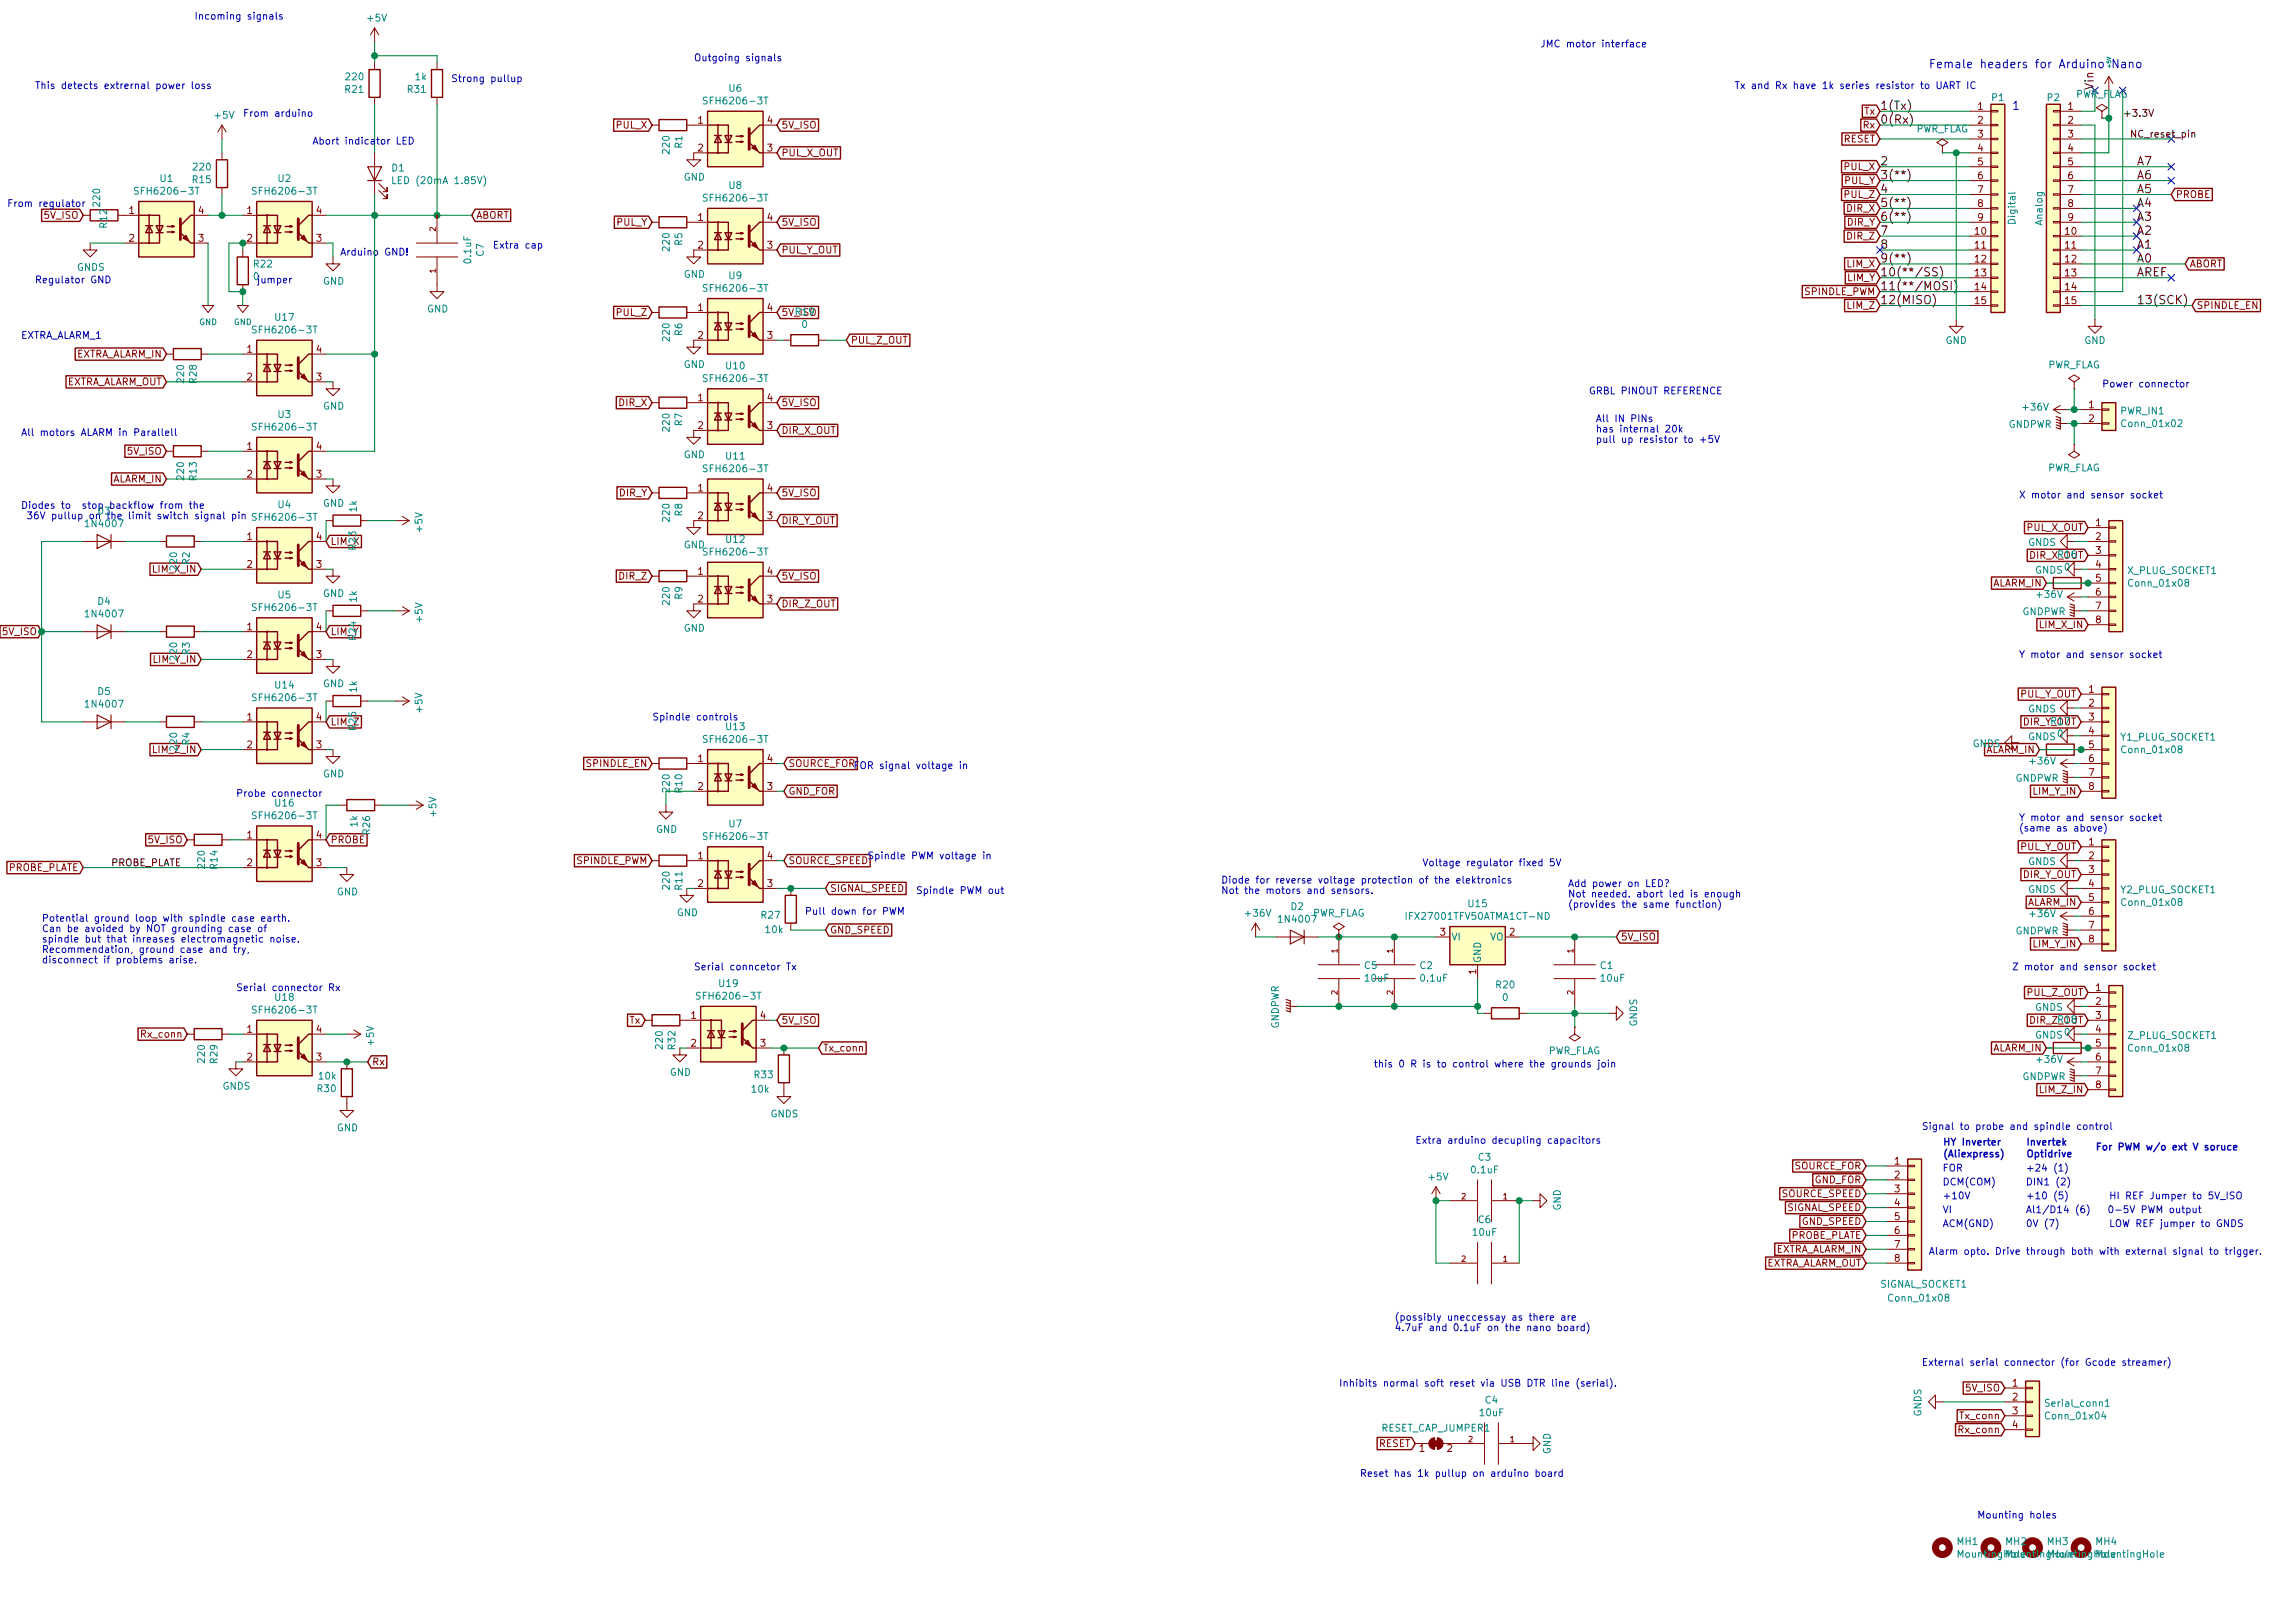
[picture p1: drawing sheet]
<svg xmlns="http://www.w3.org/2000/svg" width="420mm" height="297mm" viewBox="0 0 420 297" stroke-linecap="round" stroke-linejoin="round" font-family="sans-serif">
<defs><g id="words">
<g font-size="2.1" fill="#0000c2">
<text x="353.1" y="12.5">Female headers for Arduino Nano</text>
<text x="368.3" y="20.1">1</text>
</g>
<g font-size="2.1">
<text x="383.3" y="16.5" transform="rotate(-90 383.3 16.5)">Vin</text>
<text x="344.2" y="20.1">1(Tx)</text>
<text x="344.2" y="22.6">0(Rx)</text>
<text x="344.2" y="30.3">2</text>
<text x="344.2" y="32.8">3(**)</text>
<text x="344.2" y="35.3">4</text>
<text x="391.2" y="35.3">A5</text>
<text x="391.2" y="32.8">A6</text>
<text x="391.2" y="30.3">A7</text>
<text x="344.2" y="37.9">5(**)</text>
<text x="344.2" y="40.4">6(**)</text>
<text x="391.2" y="40.4">A3</text>
<text x="391.2" y="37.9">A4</text>
<text x="344.2" y="43">7</text>
<text x="344.2" y="45.5">8</text>
<text x="391.2" y="45.5">A1</text>
<text x="391.2" y="43">A2</text>
<text x="344.2" y="48">9(**)</text>
<text x="344.2" y="50.6">10(**/SS)</text>
<text x="344.2" y="53.1">11(**/MOSI)</text>
<text x="391.2" y="48">A0</text>
<text x="391.2" y="50.6">AREF</text>
<text x="344.2" y="55.7">12(MISO)</text>
<text x="391.2" y="55.7">13(SCK)</text>
</g>
<g font-size="1.8" fill="#0000c2">
<text x="35.6" y="3.6">Incoming signals</text>
<text x="127" y="11.2">Outgoing signals</text>
<text x="281.9" y="8.7">JMC motor interface</text>
<text x="6.3" y="16.3">This detects extrernal power loss</text>
<text x="82.5" y="15">Strong pullup</text>
<text x="317.5" y="16.3">Tx and Rx have 1k series resistor to UART IC</text>
<text x="44.4" y="21.4">From arduino</text>
<text x="57.1" y="26.5">Abort indicator LED</text>
<text x="1.3" y="37.9">From regulator</text>
<text x="62.2" y="46.8">Arduino GND!</text>
<text x="90.2" y="45.5">Extra cap</text>
<text x="6.3" y="51.9">Regulator GND</text>
<text x="46.4" y="51.3">0</text>
<text x="47" y="51.9">jumper</text>
<text x="3.8" y="62">EXTRA_ALARM_1</text>
<text x="384.8" y="70.9">Power connector</text>
<text x="290.8" y="72.2">GRBL PINOUT REFERENCE</text>
<text x="292.1" y="77.3">All IN PINs</text>
<text x="3.8" y="79.8">All motors ALARM in Parallell</text>
<text x="292.1" y="79.2">has internal 20k</text>
<text x="292.1" y="81.1">pull up resistor to +5V</text>
<text x="3.8" y="93.1">Diodes to stop backflow from the</text>
<text x="4.3" y="95">36V pullup on the limit switch signal pin</text>
<text x="369.6" y="91.2">X motor and sensor socket</text>
<text x="369.6" y="120.4">Y motor and sensor socket</text>
<text x="119.4" y="131.9">Spindle controls</text>
<text x="144.3" y="140.4">SOURCE_FORFOR signal voltage in</text>
<text x="43.2" y="145.8">Probe connector</text>
<text x="369.6" y="150.3">Y motor and sensor socket</text>
<text x="369.6" y="152.2">(same as above)</text>
<text x="158.7" y="157.3">Spindle PWM voltage in</text>
<text x="223.5" y="161.7">Diode for reverse voltage protection of the elektronics</text>
<text x="260.3" y="158.5">Voltage regulator fixed 5V</text>
<text x="147.3" y="167.4">Pull down for PWM</text>
<text x="167.6" y="163.6">Spindle PWM out</text>
<text x="223.5" y="163.6">Not the motors and sensors.</text>
<text x="287" y="162.3">Add power on LED?</text>
<text x="287" y="164.2">Not needed. abort led is enough</text>
<text x="287" y="166.2">(provides the same function)</text>
<text x="7.6" y="168.7">Potential ground loop with spindle case earth.</text>
<text x="7.6" y="170.6">Can be avoided by NOT grounding case of</text>
<text x="7.6" y="172.5">spindle but that inreases electromagnetic noise.</text>
<text x="7.6" y="174.4">Recommendation, ground case and try,</text>
<text x="7.6" y="176.3">disconnect if problems arise.</text>
<text x="127" y="177.6">Serial conncetor Tx</text>
<text x="368.3" y="177.6">Z motor and sensor socket</text>
<text x="43.2" y="181.4">Serial connector Rx</text>
<text x="251.5" y="195.4">this 0 R is to control where the grounds join</text>
<text x="259.1" y="209.3">Extra arduino decupling capacitors</text>
<text x="351.8" y="206.8">Signal to probe and spindle control</text>
<text x="355.6" y="209.7">HY Inverter</text>
<text x="370.8" y="209.7">Invertek</text>
<text x="355.6" y="214.4">FOR</text>
<text x="355.6" y="211.8">(Aliexpress)</text>
<text x="370.8" y="211.8">Optidrive</text>
<text x="370.8" y="214.4">+24 (1)</text>
<text x="383.5" y="210.6">For PWM w/o ext V soruce</text>
<text x="355.6" y="217">DCM(COM)</text>
<text x="355.6" y="219.5">+10V</text>
<text x="370.8" y="217">DIN1 (2)</text>
<text x="370.8" y="219.5">+10 (5)</text>
<text x="386.1" y="219.5">HI REF Jumper to 5V_ISO</text>
<text x="355.6" y="224.6">ACM(GND)</text>
<text x="355.6" y="222">VI</text>
<text x="370.8" y="222">Al1/D14 (6)</text>
<text x="370.8" y="224.6">0V (7)</text>
<text x="385.3" y="222">0-5V PWM output</text>
<text x="386.1" y="224.6">LOW REF jumper to GNDS</text>
<text x="353.1" y="229.7">Alarm opto. Drive through both with external signal to trigger.</text>
<text x="255.3" y="241.7">(possibly uneccessay as there are</text>
<text x="255.3" y="243.6">4.7uF and 0.1uF on the nano board)</text>
<text x="351.8" y="250">External serial connector (for Gcode streamer)</text>
<text x="245.1" y="253.8">Inhibits normal soft reset via USB DTR line (serial).</text>
<text x="248.9" y="270.3">Reset has 1k pullup on arduino board</text>
<text x="361.9" y="277.9">Mounting holes</text>
</g>
<g font-size="1.8" fill="#008484">
<text x="67.4" y="3.9">+5V</text>
<text x="63.2" y="17">R21</text>
<text x="63.4" y="14.7">220</text>
<text x="74.7" y="17">R31</text>
<text x="76.1" y="14.7">1k</text>
<text x="133.5" y="16.8">U6</text>
<text x="379.9" y="17.9">PWR_FLAG</text>
<text x="39.4" y="21.7">+5V</text>
<text x="129.6" y="19.1">SFH6206-3T</text>
<text x="364.7" y="18.5">P1</text>
<text x="374.9" y="18.5">P2</text>
<text x="122.6" y="28" transform="rotate(-90 122.6 28)">220</text>
<text x="124.9" y="27.1" transform="rotate(-90 124.9 27.1)">R1</text>
<text x="350.6" y="24.2">PWR_FLAG</text>
<text x="25.4" y="35.6">SFH6206-3T</text>
<text x="29.4" y="33.3">U1</text>
<text x="35.3" y="33.5">R15</text>
<text x="35.5" y="31.2">220</text>
<text x="47" y="35.6">SFH6206-3T</text>
<text x="51" y="33.3">U2</text>
<text x="71.8" y="31.4">D1</text>
<text x="72.8" y="33.7">LED (20mA 1.85V)</text>
<text x="125.2" y="33.1">GND</text>
<text x="133.5" y="34.6">U8</text>
<text x="18.3" y="37.7" transform="rotate(-90 18.3 37.7)">220</text>
<text x="19.6" y="41.7" transform="rotate(-90 19.6 41.7)">R12</text>
<text x="129.6" y="36.9">SFH6206-3T</text>
<text x="369" y="40.8" transform="rotate(-90 369 40.8)">Digital</text>
<text x="373.9" y="41.1" transform="rotate(-90 373.9 41.1)">Analog</text>
<text x="88.6" y="46.9" transform="rotate(-90 88.6 46.9)">C7</text>
<text x="122.6" y="45.8" transform="rotate(-90 122.6 45.8)">220</text>
<text x="124.9" y="44.9" transform="rotate(-90 124.9 44.9)">R5</text>
<text x="14.1" y="49.6">GNDS</text>
<text x="46.5" y="49">R22</text>
<text x="59.1" y="52.1">GND</text>
<text x="86.3" y="48.1" transform="rotate(-90 86.3 48.1)">0.1uF</text>
<text x="125.2" y="50.8">GND</text>
<text x="129.6" y="53.4">SFH6206-3T</text>
<text x="133.5" y="51.1">U9</text>
<text x="50.4" y="58.7">U17</text>
<text x="78.2" y="57.2">GND</text>
<text x="145.7" y="57.7">R19</text>
<text x="47" y="61">SFH6206-3T</text>
<text x="122.6" y="62.3" transform="rotate(-90 122.6 62.3)">220</text>
<text x="124.9" y="61.4" transform="rotate(-90 124.9 61.4)">R6</text>
<text x="146.8" y="60">0</text>
<text x="356.2" y="63">GND</text>
<text x="381.6" y="63">GND</text>
<text x="33.7" y="69.9" transform="rotate(-90 33.7 69.9)">220</text>
<text x="36" y="70.1" transform="rotate(-90 36 70.1)">R28</text>
<text x="125.2" y="67.3">GND</text>
<text x="129.6" y="69.9">SFH6206-3T</text>
<text x="133" y="67.6">U10</text>
<text x="374.8" y="67.4">PWR_FLAG</text>
<text x="51" y="76.5">U3</text>
<text x="59.1" y="75">GND</text>
<text x="124.9" y="77.9" transform="rotate(-90 124.9 77.9)">R7</text>
<text x="370.5" y="75.1">+36V</text>
<text x="388.3" y="75.9">PWR_IN1</text>
<text x="47" y="78.8">SFH6206-3T</text>
<text x="122.6" y="78.8" transform="rotate(-90 122.6 78.8)">220</text>
<text x="125.2" y="83.9">GND</text>
<text x="367.7" y="78.3">GNDPWR</text>
<text x="388.7" y="78.2">Conn_01x02</text>
<text x="33.7" y="87.7" transform="rotate(-90 33.7 87.7)">220</text>
<text x="36" y="87.9" transform="rotate(-90 36 87.9)">R13</text>
<text x="129.6" y="86.4">SFH6206-3T</text>
<text x="133" y="84.1">U11</text>
<text x="374.8" y="86.3">PWR_FLAG</text>
<text x="17.9" y="94.2">D3</text>
<text x="47" y="95.3">SFH6206-3T</text>
<text x="51" y="93">U4</text>
<text x="59.1" y="92.7">GND</text>
<text x="65.3" y="93.6" transform="rotate(-90 65.3 93.6)">1k</text>
<text x="122.6" y="95.3" transform="rotate(-90 122.6 95.3)">220</text>
<text x="124.9" y="94.4" transform="rotate(-90 124.9 94.4)">R8</text>
<text x="16" y="96.5">1N4007</text>
<text x="65.2" y="100.6" transform="rotate(-90 65.2 100.6)">R23</text>
<text x="77.3" y="97.3" transform="rotate(-90 77.3 97.3)">+5V</text>
<text x="125.2" y="100.4">GND</text>
<text x="129.6" y="101.7">SFH6206-3T</text>
<text x="133" y="99.4">U12</text>
<text x="371.3" y="99.9">GNDS</text>
<text x="32.4" y="104.2" transform="rotate(-90 32.4 104.2)">220</text>
<text x="34.7" y="103.3" transform="rotate(-90 34.7 103.3)">R2</text>
<text x="372.6" y="105">GNDS</text>
<text x="376.8" y="102.1">R16</text>
<text x="378" y="104.5">0</text>
<text x="389.5" y="105.1">X_PLUG_SOCKET1</text>
<text x="390" y="107.4">Conn_01x08</text>
<text x="16" y="113">1N4007</text>
<text x="17.9" y="110.7">D4</text>
<text x="47" y="111.8">SFH6206-3T</text>
<text x="51" y="109.5">U5</text>
<text x="59.1" y="109.3">GND</text>
<text x="65.3" y="110.1" transform="rotate(-90 65.3 110.1)">1k</text>
<text x="77.3" y="113.8" transform="rotate(-90 77.3 113.8)">+5V</text>
<text x="122.6" y="110.6" transform="rotate(-90 122.6 110.6)">220</text>
<text x="124.9" y="109.7" transform="rotate(-90 124.9 109.7)">R9</text>
<text x="370.2" y="112.6">GNDPWR</text>
<text x="373" y="109.4">+36V</text>
<text x="34.7" y="119.8" transform="rotate(-90 34.7 119.8)">R3</text>
<text x="65.2" y="117.1" transform="rotate(-90 65.2 117.1)">R24</text>
<text x="125.2" y="115.6">GND</text>
<text x="32.4" y="120.7" transform="rotate(-90 32.4 120.7)">220</text>
<text x="59.1" y="125.8">GND</text>
<text x="16" y="129.5">1N4007</text>
<text x="17.9" y="127.2">D5</text>
<text x="47" y="128.3">SFH6206-3T</text>
<text x="50.4" y="126">U14</text>
<text x="65.3" y="126.7" transform="rotate(-90 65.3 126.7)">1k</text>
<text x="77.3" y="130.3" transform="rotate(-90 77.3 130.3)">+5V</text>
<text x="371.3" y="130.4">GNDS</text>
<text x="32.4" y="137.2" transform="rotate(-90 32.4 137.2)">220</text>
<text x="34.7" y="136.3" transform="rotate(-90 34.7 136.3)">R4</text>
<text x="65.2" y="133.6" transform="rotate(-90 65.2 133.6)">R25</text>
<text x="129.6" y="136">SFH6206-3T</text>
<text x="133" y="133.6">U13</text>
<text x="361.2" y="136.7">GNDS</text>
<text x="371.3" y="135.5">GNDS</text>
<text x="375.6" y="132.6">R17</text>
<text x="376.7" y="134.9">0</text>
<text x="388.3" y="135.5">Y1_PLUG_SOCKET1</text>
<text x="388.7" y="137.9">Conn_01x08</text>
<text x="59.1" y="142.3">GND</text>
<text x="368.9" y="143.1">GNDPWR</text>
<text x="371.8" y="139.9">+36V</text>
<text x="47" y="149.9">SFH6206-3T</text>
<text x="50.4" y="147.6">U16</text>
<text x="79.9" y="149.3" transform="rotate(-90 79.9 149.3)">+5V</text>
<text x="122.6" y="144.9" transform="rotate(-90 122.6 144.9)">220</text>
<text x="124.9" y="145" transform="rotate(-90 124.9 145)">R10</text>
<text x="65.5" y="151.3" transform="rotate(-90 65.5 151.3)">1k</text>
<text x="67.8" y="152.7" transform="rotate(-90 67.8 152.7)">R26</text>
<text x="120.1" y="152.4">GND</text>
<text x="129.6" y="153.7">SFH6206-3T</text>
<text x="133.5" y="151.4">U7</text>
<text x="37.5" y="158.8" transform="rotate(-90 37.5 158.8)">220</text>
<text x="39.8" y="159" transform="rotate(-90 39.8 159)">R14</text>
<text x="371.3" y="158.3">GNDS</text>
<text x="61.7" y="163.9">GND</text>
<text x="122.6" y="162.6" transform="rotate(-90 122.6 162.6)">220</text>
<text x="123.9" y="167.7">GND</text>
<text x="124.9" y="162.8" transform="rotate(-90 124.9 162.8)">R11</text>
<text x="228.2" y="167.8">+36V</text>
<text x="236.4" y="166.6">D2</text>
<text x="240.2" y="167.8">PWR_FLAG</text>
<text x="268.9" y="166">U15</text>
<text x="371.3" y="163.4">GNDS</text>
<text x="371.8" y="167.9">+36V</text>
<text x="388.3" y="163.5">Y2_PLUG_SOCKET1</text>
<text x="388.7" y="165.8">Conn_01x08</text>
<text x="139.4" y="168.1">R27</text>
<text x="140.2" y="170.8">10k</text>
<text x="234.4" y="168.9">1N4007</text>
<text x="258.2" y="168.3">IFX27001TFV50ATMA1CT-ND</text>
<text x="265.7" y="172.1">VI</text>
<text x="272.8" y="172.1">VO</text>
<text x="368.9" y="171">GNDPWR</text>
<text x="249.8" y="177.4">C5</text>
<text x="250" y="179.7">10uF</text>
<text x="260" y="177.4">C2</text>
<text x="260.2" y="179.7">0.1uF</text>
<text x="271.1" y="176.3" transform="rotate(-90 271.1 176.3)">GND</text>
<text x="293" y="177.4">C1</text>
<text x="293.1" y="179.7">10uF</text>
<text x="47" y="185.5">SFH6206-3T</text>
<text x="50.4" y="183.2">U18</text>
<text x="128.3" y="182.9">SFH6206-3T</text>
<text x="131.7" y="180.6">U19</text>
<text x="274" y="180.9">R20</text>
<text x="275.1" y="183.2">0</text>
<text x="372.6" y="185">GNDS</text>
<text x="68.5" y="191.2" transform="rotate(-90 68.5 191.2)">+5V</text>
<text x="121.3" y="191.9" transform="rotate(-90 121.3 191.9)">220</text>
<text x="234.1" y="188.3" transform="rotate(-90 234.1 188.3)">GNDPWR</text>
<text x="299.7" y="187.9" transform="rotate(-90 299.7 187.9)">GNDS</text>
<text x="372.6" y="190.1">GNDS</text>
<text x="376.8" y="187.2">R18</text>
<text x="378" y="189.5">0</text>
<text x="389.5" y="190.2">Z_PLUG_SOCKET1</text>
<text x="37.5" y="194.4" transform="rotate(-90 37.5 194.4)">220</text>
<text x="39.8" y="194.6" transform="rotate(-90 39.8 194.6)">R29</text>
<text x="58.4" y="197.6">10k</text>
<text x="122.6" y="196.9">GND</text>
<text x="123.6" y="192" transform="rotate(-90 123.6 192)">R32</text>
<text x="138.2" y="197.3">R33</text>
<text x="283.3" y="192.9">PWR_FLAG</text>
<text x="370.2" y="197.7">GNDPWR</text>
<text x="373" y="194.5">+36V</text>
<text x="390" y="192.5">Conn_01x08</text>
<text x="40.8" y="199.4">GNDS</text>
<text x="58.2" y="199.9">R30</text>
<text x="137.7" y="200">10k</text>
<text x="61.7" y="207">GND</text>
<text x="141.1" y="204.5">GNDS</text>
<text x="269.5" y="214.7">0.1uF</text>
<text x="270.7" y="212.4">C3</text>
<text x="261.7" y="216">+5V</text>
<text x="285.8" y="221.6" transform="rotate(-90 285.8 221.6)">GND</text>
<text x="269.7" y="226.2">10uF</text>
<text x="270.7" y="223.9">C6</text>
<text x="344.2" y="235.7">SIGNAL_SOCKET1</text>
<text x="346.1" y="238.2">Conn_01x08</text>
<text x="271.9" y="256.9">C4</text>
<text x="374.8" y="257.5">Serial_conn1</text>
<text x="252.9" y="262">RESET_CAP_JUMPER1</text>
<text x="271" y="259.2">10uF</text>
<text x="351.8" y="259.2" transform="rotate(-90 351.8 259.2)">GNDS</text>
<text x="374.8" y="259.8">Conn_01x04</text>
<text x="283.9" y="266.2" transform="rotate(-90 283.9 266.2)">GND</text>
<text x="358.3" y="282.8">MH1</text>
<text x="358.7" y="285.1">MountingHole</text>
<text x="367.2" y="282.8">MH2</text>
<text x="367.6" y="285.1">MountingHole</text>
<text x="374.9" y="282.8">MH3</text>
<text x="375.2" y="285.1">MountingHole</text>
<text x="383.7" y="282.8">MH4</text>
<text x="384.1" y="285.1">MountingHole</text>
</g>
<g font-size="1.8" fill="#840000">
<text x="112.9" y="23.5">PUL_X</text>
<text x="127.8" y="22.6">1</text>
<text x="140.5" y="22.6">4</text>
<text x="143" y="23.5">5V_ISO</text>
<text x="341.1" y="23.5">Rx</text>
<text x="341.3" y="21">Tx</text>
<text x="362.1" y="20.1">1</text>
<text x="362.1" y="22.6">2</text>
<text x="378.6" y="20.1">1</text>
<text x="378.6" y="22.6">2</text>
<text x="127.8" y="27.7">2</text>
<text x="140.5" y="27.7">3</text>
<text x="143" y="28.6">PUL_X_OUT</text>
<text x="337.5" y="26.1">RESET</text>
<text x="362.1" y="25.2">3</text>
<text x="362.1" y="27.7">4</text>
<text x="378.6" y="25.2">3</text>
<text x="378.6" y="27.7">4</text>
<text x="337.7" y="31.2">PUL_X</text>
<text x="337.7" y="33.7">PUL_Y</text>
<text x="362.1" y="30.3">5</text>
<text x="362.1" y="32.8">6</text>
<text x="362.1" y="35.3">7</text>
<text x="378.6" y="30.3">5</text>
<text x="378.6" y="32.8">6</text>
<text x="378.6" y="35.3">7</text>
<text x="8.3" y="40">5V_ISO</text>
<text x="23.6" y="39.2">1</text>
<text x="36.3" y="39.2">4</text>
<text x="45.2" y="39.2">1</text>
<text x="57.9" y="39.2">4</text>
<text x="87.1" y="40">ABORT</text>
<text x="112.9" y="41.3">PUL_Y</text>
<text x="127.8" y="40.4">1</text>
<text x="140.5" y="40.4">4</text>
<text x="143" y="41.3">5V_ISO</text>
<text x="337.8" y="36.2">PUL_Z</text>
<text x="338.2" y="38.8">DIR_X</text>
<text x="338.2" y="41.3">DIR_Y</text>
<text x="362.1" y="37.9">8</text>
<text x="362.1" y="40.4">9</text>
<text x="378.6" y="37.9">8</text>
<text x="378.6" y="40.4">9</text>
<text x="398.3" y="36.2">PROBE</text>
<text x="23.6" y="44.2">2</text>
<text x="36.3" y="44.2">3</text>
<text x="45.2" y="44.2">2</text>
<text x="57.9" y="44.2">3</text>
<text x="127.8" y="45.5">2</text>
<text x="140.5" y="45.5">3</text>
<text x="143" y="46.4">PUL_Y_OUT</text>
<text x="338.3" y="43.9">DIR_Z</text>
<text x="361.6" y="43">10</text>
<text x="361.6" y="45.5">11</text>
<text x="378.1" y="43">10</text>
<text x="378.1" y="45.5">11</text>
<text x="338.2" y="48.9">LIM_X</text>
<text x="338.2" y="51.5">LIM_Y</text>
<text x="361.6" y="48">12</text>
<text x="361.6" y="50.6">13</text>
<text x="361.6" y="53.1">14</text>
<text x="378.1" y="48">12</text>
<text x="378.1" y="50.6">13</text>
<text x="378.1" y="53.1">14</text>
<text x="400.8" y="48.9">ABORT</text>
<text x="113" y="57.8">PUL_Z</text>
<text x="127.8" y="56.9">1</text>
<text x="140.5" y="56.9">4</text>
<text x="330.4" y="54">SPINDLE_PWM</text>
<text x="338.3" y="56.6">LIM_Z</text>
<text x="361.6" y="55.7">15</text>
<text x="378.1" y="55.7">15</text>
<text x="402.1" y="56.6">SPINDLE_EN</text>
<text x="13.6" y="65.4">EXTRA_ALARM_IN</text>
<text x="45.2" y="64.6">1</text>
<text x="57.9" y="64.6">4</text>
<text x="127.8" y="62">2</text>
<text x="140.5" y="62">3</text>
<text x="155.7" y="62.9">PUL_Z_OUT</text>
<text x="11.6" y="70.5">EXTRA_ALARM_OUT</text>
<text x="45.2" y="69.6">2</text>
<text x="57.9" y="69.6">3</text>
<text x="113.4" y="74.3">DIR_X</text>
<text x="127.8" y="73.4">1</text>
<text x="140.5" y="73.4">4</text>
<text x="143" y="74.3">5V_ISO</text>
<text x="382.4" y="74.7">1</text>
<text x="382.4" y="77.3">2</text>
<text x="23.5" y="83.2">5V_ISO</text>
<text x="45.2" y="82.3">1</text>
<text x="57.9" y="82.3">4</text>
<text x="127.8" y="78.5">2</text>
<text x="140.5" y="78.5">3</text>
<text x="143" y="79.4">DIR_X_OUT</text>
<text x="20.5" y="88.3">ALARM_IN</text>
<text x="45.2" y="87.4">2</text>
<text x="57.9" y="87.4">3</text>
<text x="127.8" y="90">1</text>
<text x="140.5" y="90">4</text>
<text x="113.4" y="90.8">DIR_Y</text>
<text x="127.8" y="95">2</text>
<text x="140.5" y="95">3</text>
<text x="143" y="95.9">DIR_Y_OUT</text>
<text x="143" y="90.8">5V_ISO</text>
<text x="45.2" y="98.8">1</text>
<text x="57.9" y="98.8">4</text>
<text x="60.5" y="99.7">LIM_X</text>
<text x="371.1" y="97.2">PUL_X_OUT</text>
<text x="383.7" y="96.3">1</text>
<text x="383.7" y="98.8">2</text>
<text x="383.7" y="101.4">3</text>
<text x="28.1" y="104.8">LIM_X_IN</text>
<text x="45.2" y="103.9">2</text>
<text x="57.9" y="103.9">3</text>
<text x="113.5" y="106.1">DIR_Z</text>
<text x="127.8" y="105.2">1</text>
<text x="140.5" y="105.2">4</text>
<text x="143" y="106.1">5V_ISO</text>
<text x="364.7" y="107.4">ALARM_IN</text>
<text x="371.6" y="102.3">DIR_X_OUT</text>
<text x="383.7" y="103.9">4</text>
<text x="383.7" y="106.5">5</text>
<text x="127.8" y="110.3">2</text>
<text x="140.5" y="110.3">3</text>
<text x="143" y="111.2">DIR_Z_OUT</text>
<text x="383.7" y="109">6</text>
<text x="383.7" y="111.5">7</text>
<text x=".6" y="116.2">5V_ISO</text>
<text x="45.2" y="115.4">1</text>
<text x="57.9" y="115.4">4</text>
<text x="60.5" y="116.2">LIM_Y</text>
<text x="373.5" y="115">LIM_X_IN</text>
<text x="383.7" y="114.1">8</text>
<text x="28.1" y="121.3">LIM_Y_IN</text>
<text x="45.2" y="120.4">2</text>
<text x="57.9" y="120.4">3</text>
<text x="45.2" y="131.9">1</text>
<text x="57.9" y="131.9">4</text>
<text x="369.8" y="127.7">PUL_Y_OUT</text>
<text x="382.4" y="126.8">1</text>
<text x="382.4" y="129.3">2</text>
<text x="382.4" y="131.9">3</text>
<text x="28.2" y="137.8">LIM_Z_IN</text>
<text x="45.2" y="136.9">2</text>
<text x="57.9" y="136.9">3</text>
<text x="60.5" y="132.8">LIM_Z</text>
<text x="363.4" y="137.8">ALARM_IN</text>
<text x="370.3" y="132.8">DIR_Y_OUT</text>
<text x="382.4" y="134.4">4</text>
<text x="382.4" y="136.9">5</text>
<text x="107.5" y="140.4">SPINDLE_EN</text>
<text x="127.8" y="139.5">1</text>
<text x="140.5" y="139.5">4</text>
<text x="382.4" y="139.5">6</text>
<text x="382.4" y="142">7</text>
<text x="127.8" y="144.6">2</text>
<text x="140.5" y="144.6">3</text>
<text x="144.3" y="145.5">GND_FOR</text>
<text x="372.3" y="145.5">LIM_Y_IN</text>
<text x="382.4" y="144.6">8</text>
<text x="27.3" y="154.3">5V_ISO</text>
<text x="45.2" y="153.5">1</text>
<text x="57.9" y="153.5">4</text>
<text x="60.5" y="154.3">PROBE</text>
<text x="369.8" y="155.6">PUL_Y_OUT</text>
<text x="382.4" y="154.7">1</text>
<text x="1.4" y="159.4">PROBE_PLATE</text>
<text x="45.2" y="158.5">2</text>
<text x="57.9" y="158.5">3</text>
<text x="105.6" y="158.2">SPINDLE_PWM</text>
<text x="127.8" y="157.3">1</text>
<text x="140.5" y="157.3">4</text>
<text x="144.3" y="158.2">SOURCE_SPEED</text>
<text x="370.3" y="160.7">DIR_Y_OUT</text>
<text x="382.4" y="157.3">2</text>
<text x="382.4" y="159.8">3</text>
<text x="127.8" y="162.3">2</text>
<text x="140.5" y="162.3">3</text>
<text x="151.9" y="163.2">SIGNAL_SPEED</text>
<text x="371.1" y="165.8">ALARM_IN</text>
<text x="382.4" y="162.3">4</text>
<text x="382.4" y="164.9">5</text>
<text x="382.4" y="167.4">6</text>
<text x="151.9" y="170.9">GND_SPEED</text>
<text x="263.7" y="171.2">3</text>
<text x="276.4" y="171.2">2</text>
<text x="296.7" y="172.1">5V_ISO</text>
<text x="372.3" y="173.4">LIM_Y_IN</text>
<text x="382.4" y="170">7</text>
<text x="382.4" y="172.5">8</text>
<text x="270.3" y="178.3" transform="rotate(-90 270.3 178.3)">1</text>
<text x="371.2" y="182.3">PUL_Z_OUT</text>
<text x="383.7" y="181.4">1</text>
<text x="383.7" y="183.9">2</text>
<text x="26" y="189.9">Rx_conn</text>
<text x="45.2" y="189">1</text>
<text x="57.9" y="189">4</text>
<text x="115.3" y="187.4">Tx</text>
<text x="126.5" y="186.5">1</text>
<text x="126.5" y="191.6">2</text>
<text x="139.2" y="191.6">3</text>
<text x="139.2" y="186.5">4</text>
<text x="143" y="187.4">5V_ISO</text>
<text x="371.7" y="187.4">DIR_Z_OUT</text>
<text x="383.7" y="186.5">3</text>
<text x="383.7" y="189">4</text>
<text x="383.7" y="191.6">5</text>
<text x="45.2" y="194.1">2</text>
<text x="57.9" y="194.1">3</text>
<text x="68.1" y="195">Rx</text>
<text x="150.6" y="192.4">Tx_conn</text>
<text x="364.7" y="192.4">ALARM_IN</text>
<text x="383.7" y="194.1">6</text>
<text x="383.7" y="196.6">7</text>
<text x="373.6" y="200.1">LIM_Z_IN</text>
<text x="383.7" y="199.2">8</text>
<text x="328.5" y="214">SOURCE_FOR</text>
<text x="346.9" y="213.1">1</text>
<text x="346.9" y="215.7">2</text>
<text x="326.3" y="219.1">SOURCE_SPEED</text>
<text x="327.2" y="221.7">SIGNAL_SPEED</text>
<text x="332.2" y="216.6">GND_FOR</text>
<text x="346.9" y="218.2">3</text>
<text x="346.9" y="220.8">4</text>
<text x="327.8" y="226.7">PROBE_PLATE</text>
<text x="329.9" y="224.2">GND_SPEED</text>
<text x="346.9" y="223.3">5</text>
<text x="346.9" y="225.8">6</text>
<text x="322.8" y="231.8">EXTRA_ALARM_OUT</text>
<text x="324.7" y="229.3">EXTRA_ALARM_IN</text>
<text x="346.9" y="228.4">7</text>
<text x="346.9" y="230.9">8</text>
<text x="360" y="254.7">5V_ISO</text>
<text x="368.5" y="253.8">1</text>
<text x="368.5" y="256.3">2</text>
<text x="358.8" y="262.3">Rx_conn</text>
<text x="359" y="259.8">Tx_conn</text>
<text x="368.5" y="258.9">3</text>
<text x="368.5" y="261.4">4</text>
<text x="252.4" y="264.8">RESET</text>
<text x="259.9" y="265.7">1</text>
<text x="264.9" y="265.7">2</text>
</g>
<g font-size="1.8">
<text x="388.6" y="21.4">+3.3V</text>
<text x="389.9" y="25.2">NC_reset_pin</text>
<text x="20.3" y="158.5">PROBE_PLATE</text>
</g>
<g font-size="1.5" fill="#008484">
<text x="36.4" y="59.5">GND</text>
<text x="42.8" y="59.5">GND</text>
</g>
<g font-size="1.4" fill="#840000">
<text x="79.8" y="42.3" transform="rotate(-90 79.8 42.3)">2</text>
<text x="79.8" y="49.9" transform="rotate(-90 79.8 49.9)">1</text>
<text x="244.9" y="174.4" transform="rotate(-90 244.9 174.4)">1</text>
<text x="255" y="174.4" transform="rotate(-90 255 174.4)">1</text>
<text x="288" y="174.4" transform="rotate(-90 288 174.4)">1</text>
<text x="244.9" y="182" transform="rotate(-90 244.9 182)">2</text>
<text x="255" y="182" transform="rotate(-90 255 182)">2</text>
<text x="288" y="182" transform="rotate(-90 288 182)">2</text>
<text x="267.6" y="219.5">2</text>
<text x="275.2" y="219.5">1</text>
<text x="267.6" y="230.9">2</text>
<text x="275.2" y="230.9">1</text>
<text x="268.9" y="263.9">2</text>
<text x="276.5" y="263.9">1</text>
</g>
<text font-size="1" fill="#008484" x="386.5" y="12.4" transform="rotate(-90 386.5 12.4)">+5V</text>
</g></defs>
<g fill="none" stroke="#000" stroke-width=".18">
<path d="M349.3 18.3a1.78 1.78 0 0 1 0 2.3M349.2 31a1.78 1.78 0 0 1 0 2.3M349.2 36.1a1.78 1.78 0 0 1 0 2.3M349.2 38.6a1.78 1.78 0 0 1 0 2.3M349.7 20.8a1.78 1.78 0 0 1 0 2.4M393.4 20l.4 1.3 .5-1.3M401.3 24.4l.1-.1h.4v.8M401.3 24.3v.8M349.2 46.2a1.78 1.78 0 0 1 0 2.4M353.9 53.8a1.78 1.78 0 0 1 0 2.4M354.7 49.1a.62 .62 0 0 0-.8 0v.5l.6 .2 .2 .4-.3 .3-.6-.1M355.2 48.8a1.78 1.78 0 0 1 0 2.3"/>
<path d="M356.6 51.6l-.6-.1-.2 .1v.5l.6 .3 .2 .3-.3 .3h-.6M357.2 51.5v1.5M357.8 51.3a1.78 1.78 0 0 1 0 2.3M399.9 53.8a1.78 1.78 0 0 1 0 2.4"/>
</g>
<g fill="none" stroke="#0000c2" stroke-width=".18">
<path d="M32.3 15.8l.6-.1-.1-.3h-.3l-.2 .2 .1 .6h.4M33.5 15.4v.8M33.8 15.4l-.3 .2M35.2 14.9v1.1l.2 .2M35.9 15.4h.3l.3 .2-.2 .6h-.3l-.1-.1zM37.4 15.4h-.3l-.1 .2v.1l.4 .2v.3h-.4M38.5 15.4h-.3l-.2 .2v.1l.5 .2v.3h-.5M49.4 2.7h.5l.1 .8M50 3h-.5l-.1 .2v.3h.6M50.6 2.2v1.1l.1 .2M51.6 2.7h-.2l-.2 .2v.1l.4 .2v.3h-.4M93.7 14.1l.1 .8h.3l.1-.1"/>
<path d="M94.2 14.1v.8M94.8 14.2l.4-.1 .2 .2-.1 .6h-.5M94.8 14.1v1.3M140.7 10.3h.4l.1 .8M141.2 10.6l-.4 .1-.2 .1 .1 .3h.5M141.8 9.9v1.1l.2 .1M142.9 10.3h-.3l-.2 .2 .1 .2 .4 .1v.3h-.5M298.5 7.8h.5l.1 .8M299.1 8.1h-.5l-.2 .2 .2 .3 .5-.1M300.2 7.8h-.4l-.2 .2 .1 .5h.5M300.7 8.2l.6-.1-.1-.3h-.3l-.2 .1 .1 .6h.4M354.6 14.9v1.1l.3 .2h.3l.2-.2v-1.1"/>
<path d="M355.8 16.2l.4-1.3 .4 1.3M355.9 15.9h.6M357 15.6h.7l.1-.2-.1-.3-.7-.2v1.3M357.4 15.6l.4 .6M358.1 14.9h.8M358.5 14.9v1.3M360.2 14.9v1.3M361.6 15.1a.6 .6 0 0 0-.9 .4 .6 .6 0 0 0 .6 .7l.3-.1M387.7 10.9v1.5l-.8-1.5v1.5M388.5 11.5h.6v.9M389.1 11.7l-.5 .1a.3 .3 0 0 0-.2 .3 .3 .3 0 0 0 .2 .3l.5-.1M389.8 11.5h.1a.37 .37 0 0 1 .6 .1v.8"/>
<path d="M389.8 11.4v1M391.2 11.5l.5-.1 .2 .3v.4l-.2 .3-.4-.1-.1-.2zM13.1 37h.5M13.3 36.5v1.1l.3 .2M14.1 37h.3l.2 .1-.1 .7h-.3l-.2-.2zM15.2 37v.8M15.5 37h-.2l-.1 .2M55.3 20.6l.2-.1h.3l.1 .8M56.5 20.5h.3l.3 .2-.1 .5-.3 .1-.2-.1zM72.7 25.1v1.3h.7M73.8 25.7h.4M74.4 25.1h-.6v1.3h.6"/>
<path d="M74.9 25.1a.64 .64 0 0 1 .8 .6 .64 .64 0 0 1-.8 .7zM19.4 50.5a.64 .64 0 0 1 .7 .6 .64 .64 0 0 1-.7 .7zM53 50.9v.9M53.4 50.9l-.4 .3M73.2 45.4a.64 .64 0 0 1 .8 .7 .64 .64 0 0 1-.8 .6zM74.5 46.6v.1M74.5 45.4v.8M98.6 44.6h.3l.3 .2-.1 .6h-.5M98.6 44.6v1.3M27.5 78.9l-.4 .2M27.9 78.9h.5v.8M28.4 79.2h-.4l-.2 .2 .2 .3h.4"/>
<path d="M29 78.4v1.1l.2 .2M29.7 78.4v1.1l.2 .2M30.3 79.3l.6-.1-.1-.3h-.3l-.2 .2 .1 .6h.4M31.4 78.4v1.1l.2 .2M32.1 78.4v1.1l.2 .2M301.3 75.9v1.3l-.7-1.3v1.3M302.4 76.4l-.3-.1-.2 .2 .1 .2 .4 .1v.3h-.5M305 77.9l.5-.1 .2 .4-.8 .9h.8M306.3 77.9l.2-.1a.69 .69 0 0 1 .4 .6 .69 .69 0 0 1-.4 .7l-.3-.2v-.3zM307.5 77.8v1.3M307.6 78.6l.3 .5M307.9 78.2l-.4 .5"/>
<path d="M313.5 79.7h-.6v.6l.1-.1 .5 .1v.6l-.2 .1-.4-.1M313.9 79.7l.5 1.3 .4-1.3M314.5 71.4h.4M315.1 70.8h-.6v1.3h.6M398.3 70h.5M398.5 69.6v1l.3 .2M399.3 70h.3l.2 .2-.1 .6h-.3l-.3-.2zM400.4 70v.8M400.7 70l-.3 .2M30.6 92.2l-.2 .1-.1 .1M31.1 92.3l.3-.1 .2 .1-.1 .7-.3 .1-.2-.3zM32.2 92.3l.2-.1 .3 .1v.8"/>
<path d="M32.2 92.2v.9M32.7 92.4l.2-.2 .3 .1 .1 .8M34.6 92.2h.5M34.8 91.8v1.1l.3 .2M35.6 92.3l.1-.1 .3 .1 .1 .8M35.6 91.8v1.3M36.3 94.2l-.3-.1-.2 .2 .1 .2 .4 .1v.3h-.5M36.7 92.6l.6-.1-.1-.2-.4-.1-.1 .2v.6h.5M36.9 93.7v.1M36.9 94.1v.9M38 94.1v1l-.2 .3-.3-.1M38 94.2l-.3-.1-.3 .2 .2 .6h.4"/>
<path d="M38.7 94.2l.1-.1 .3 .1 .1 .8M38.7 94.1v.9M39.8 94.2h.5v.8M40.3 94.4l-.4 .1-.2 .2 .1 .2h.5M40.9 93.7v1.1l.2 .2M42.6 94.2l.4-.1 .2 .2-.1 .6h-.5M42.6 94.1v1.3M43.7 93.7v.1M43.7 94.1v.9M44.3 94.2l.2-.1 .3 .1 .1 .8M44.3 94.1v.9M311.3 80.5h1"/>
<path d="M311.8 80v1M391.3 90.4l.3-.1 .2 .1-.1 .7h-.3l-.2-.2zM392.9 90.4l-.3-.1-.3 .2 .1 .6h.5M393.5 89.9v1.2M393.6 90.7l.4 .4M394 90.3l-.5 .5M394.4 90.7l.6-.1v-.2l-.4-.1-.2 .2 .1 .6h.5M395.4 90.3h.5M395.6 89.9v1.1l.3 .1M391.2 119.6l.3-.1 .2 .2-.1 .6-.3 .1-.3-.3zM392.8 119.6l-.4-.1-.2 .2 .1 .6h.5M393.3 119.1v1.3"/>
<path d="M393.5 119.9l.3 .5M393.8 119.5l-.5 .5M394.3 119.9l.6-.1-.1-.2-.3-.1-.2 .2 .1 .6h.4M395.3 119.5h.5M395.5 119.1v1.1l.3 .2M132.7 131l.3-.1 .2 .2-.1 .6-.3 .1-.2-.2zM133.8 130.5v1.1l.2 .2M134.9 131l-.3-.1-.2 .2v.2l.5 .1v.3h-.5M175.8 139.4v.1M175.8 139.8v.9M176.4 140l.2-.2 .3 .1 .1 .8M176.4 139.8v.9"/>
<path d="M56.5 144.9h.5M56.7 144.5v1.1l.3 .2M57.5 145l.3-.1 .1 .1v.7l-.3 .1-.3-.3zM58.5 144.9v.9M58.9 144.9l-.4 .2M173.7 140.2l.6-.1-.1-.2-.3-.1-.2 .2 .1 .6h.4M178 156.8l.6-.1-.1-.3-.3-.1-.2 .2 .1 .6h.4M180.1 155.9v.1M180.1 156.3v.9M180.7 156.5l.2-.2 .3 .1 .1 .8M180.7 156.3v.9M282.3 157.7l-.4-.1-.2 .2 .1 .6h.5"/>
<path d="M282.3 157.2v1.3M284.5 157.2h-.6l-.1 .6 .5-.1 .3 .2v.3l-.3 .3-.5-.2M284.9 157.2l.4 1.3 .4-1.3M383.2 151.3l.3 .8 .3-.8M384.2 151.7l.6-.1v-.3h-.4l-.2 .1 .1 .7h.5M385.2 150.7a1.47 1.47 0 0 1 0 1.9M391.2 149.4h.3l.2 .2-.1 .6h-.3l-.3-.2zM392.8 149.4h-.4l-.2 .2 .1 .6h.5M393.3 148.9v1.3M393.5 149.7l.3 .5M393.8 149.4l-.5 .4M394.3 149.8l.6-.1-.1-.3h-.3l-.2 .1 .1 .7h.4"/>
<path d="M395.3 149.4h.5M395.5 148.9v1.1l.3 .2M31.1 175.4h.5l.1 .8M31.7 175.7l-.4 .1-.2 .1v.3h.6M32.3 175.4v.8M32.7 175.4h-.3l-.1 .2M33.1 175.4v.8M34.1 175.4h-.3l-.2 .2 .1 .2 .4 .1v.3h-.5M34.6 175.8l.7-.1-.1-.3h-.4l-.2 .2 .1 .6h.5M35.8 176.1v.1M38.5 173.5h.5l.1 .8M39.1 173.8h-.4l-.2 .2v.3h.6"/>
<path d="M39.7 173.6l.2-.1h.3v.8M39.7 173.5v.8M41.4 173.5h-.4l-.2 .2 .1 .6h.5M41.4 173.1v1.2M42.6 169.7h-.4l-.2 .2 .1 .6h.5M43 173.1v1.1l.2 .1M43.1 169.7h.5l.1 .8M43.7 170h-.5l-.1 .2 .1 .3h.5M43.7 173.5v.8M43.7 167.8h.5l.1 .8M44 173.5l-.3 .2M44.3 168.1h-.5l-.1 .2 .1 .3h.5"/>
<path d="M44.3 173.5l.3 .8M44.7 169.7h-.3l-.2 .2 .1 .1 .4 .2v.3h-.5M44.9 173.5l-.4 1.1-.2 .2M45.1 172l.6-.1-.1-.3h-.4l-.1 .2v.6h.5M45.2 170.1l.6-.1v-.3h-.4l-.2 .2 .1 .6h.5M45.3 167.8h-.3l-.2 .2 .1 .1 .4 .2v.3h-.5M45.5 174.3l-.1 .2M45.8 168.2l.7-.1-.1-.3h-.4l-.2 .2 .1 .6h.5M46 171.6h.5M46.2 171.2v1l.3 .2M46.9 171.2v.1M46.9 171.6v.8"/>
<path d="M47.3 169.8l.2-.1 .4 .1 .1 .5-.2 .2h-.3l-.2-.1zM47.9 168.2l.6-.1-.1-.3h-.3l-.2 .2 .1 .6h.4M48.1 171.6h-.4l-.2 .2 .1 .6h.5M48.3 169.7h.5M48.8 169.3l-.3 .1v1.1M49 167.8h.5l.1 .8M49.6 168.1h-.4l-.2 .2v.3h.6M49.6 171.7l.2-.1h.3v.8M49.6 171.6v.8M50.2 167.8v.8M50.6 167.8l-.4 .2M50.8 171.6h.3l.3 .2-.2 .6h-.3l-.2-.2z"/>
<path d="M50.8 167.8h.5M51 167.3v1.1l.3 .2M51.7 167.9l.2-.1h.3v.8M51.7 167.3v1.3M51.9 171.2v.1M51.9 171.6v.8M52.9 168.5v.1M52.9 171.6h-.3l-.2 .2 .1 .1 .4 .2v.3h-.5M53.5 172l.6-.1-.1-.3h-.4l-.1 .2v.6h.5M54.6 172.3v.1M144 176.2h.7M144.3 176.2v1.3"/>
<path d="M145 176.7l.7 .8M145.7 176.7l-.7 .8M162.9 166.1l.3 1.2 .3-.9 .2 .9 .3-1.2M164.5 167.3v-1.2l.4 .9 .5-.9v1.2M182.3 162.7v.8h.4l.1-.1M182.8 162.7v.8M183.2 162.7h.5M183.4 162.3v1.1l.3 .1M246 162.8l.2-.1h.3l.1 .8M247.6 162.7h-.3l-.2 .2 .1 .2 .4 .1v.3h-.5M248.3 162.7h.3l.1 .1v.7h-.3l-.3-.2zM249.4 162.7v.8"/>
<path d="M249.7 162.7l-.3 .2M250.5 162.7h-.2l-.2 .2v.2l.4 .1v.3h-.4M251.2 163.4v.1M266.7 161.2l.6-.1v-.3h-.4l-.2 .2 .1 .6h.5M267.8 160.4v1.1l.2 .1M268.5 161.2l.6-.1-.1-.3h-.4l-.1 .2v.6h.5M269.6 160.4v1.2M269.7 161.1l.4 .5M270.1 160.8l-.5 .5M270.5 160.8h.4M270.6 160.4v1.1l.3 .1M271.3 160.8v.8"/>
<path d="M271.7 160.8l-.4 .2M272.1 160.9l.2-.1 .4 .1v.5l-.1 .2h-.3l-.2-.1zM273.3 160.9l.2-.1h.3v.8M273.3 160.8v.8M274.4 160.4v.1M274.4 160.8v.8M275.6 160.8h-.4l-.2 .2 .1 .6h.5M276.6 160.8h-.3l-.2 .2v.1l.5 .2v.3h-.5M303.7 161a.64 .64 0 0 1 .7 .6 .64 .64 0 0 1-.7 .7zM304.9 161.1l.4-.1 .2 .2-.4 .6M305.1 162.1v.2M310.5 165.3l-.3-.1-.2 .3 .1 .5h.4"/>
<path d="M311.1 164.8v1.1l.3 .2M311.8 165.2v.9M312.2 163.7l.6-.1-.1-.2-.3-.1-.2 .2v.6h.5M312.5 165.3l.3-.1 .2 .2v.4l-.1 .2-.3 .1-.2-.2v-.4zM313.3 163.5l.2-.2 .3 .1 .1 .8M313.3 163.3v.9M313.6 165.4l.2-.2 .2 .1 .1 .8M313.6 165.2v.9M314.5 163.4l.3-.1 .2 .2 .1 .4-.1 .2-.3 .1-.2-.2zM314.6 164.6a1.47 1.47 0 0 1 0 2M315.6 163.3l.1 .8 .3 .1 .2-.2M316.2 163.3v.9"/>
<path d="M317.3 163.3v1.2l-.2 .1-.3-.1M317.3 163.4l-.3-.1-.3 .3 .1 .5h.5M317.9 163.5l.2-.2 .3 .1 .1 .8M317.9 162.9v1.3M390 176.7h.3l.2 .1-.1 .7h-.3l-.2-.2zM391.6 176.7h-.3l-.3 .2 .2 .6h.4M392.2 176.2v1.3M392.3 177l.4 .5M392.7 176.7l-.5 .5M393.2 177.1l.6-.1-.1-.3h-.4l-.1 .1v.7h.5M394.1 176.7h.5M394.3 176.2v1.1l.3 .2"/>
<path d="M60.4 180.7l.6-.1v-.4l-.6-.2v1.3M60.7 180.7l.4 .6M61.5 180.5l.7 .8M62.2 180.5l-.7 .8M286.1 194.6l.2-.2 .4 .2v.5l-.1 .1-.3 .1-.2-.1zM287.3 194.4v.8l.3 .1 .2-.1M287.8 194.4v.9M288.4 194.6l.2-.2 .3 .1 .1 .8M288.4 194.4v.9M290.1 194.5l-.4-.1-.2 .3 .1 .5h.5M290.1 194v1.3M291.1 194.5l-.3-.1-.1 .2v.2l.4 .1v.3h-.4"/>
<path d="M292.7 194.4v1.1l-.2 .2M292.7 194v.1M293.4 194.5l.3-.1 .2 .3-.1 .5-.3 .1-.3-.2zM294.5 194v.1M294.5 194.4v.9M295.1 194.6l.1-.2 .4 .1v.8M295.1 194.4v.9M286.9 208.5h.5l.1 .8M287.5 208.7l-.5 .1-.2 .2 .1 .2h.6M288.6 208.5l-.4-.1-.2 .2 .1 .6h.5M289.1 208v.1M289.1 208.4v.9"/>
<path d="M289.6 208.4h.4M289.7 208v1.1l.3 .2M290.5 208.5l.3-.1 .3 .2-.1 .6-.3 .1-.3-.3zM291.6 208.4v.9M292 208.4l-.4 .2M292.8 208.5l-.3-.1-.1 .2v.2l.4 .1v.3h-.4M359.8 218.1l.4 1.3 .4-1.3M377 213.4l.3-.3v1.2M377 214.3h.7M377.4 215.7l.5-.1 .2 .4-.8 .9h.8M377.6 218.1h-.6v.7l.1-.2 .5 .2v.5l-.2 .1-.4-.1M378.1 212.9a1.47 1.47 0 0 1 0 1.9"/>
<path d="M378.1 218a1.47 1.47 0 0 1 0 1.9M378.5 215.4a1.47 1.47 0 0 1 0 2M380.9 205.9h-.3l-.3 .2 .2 .6h.4M381.5 206l.2-.1 .3 .1 .1 .5-.1 .2h-.3l-.2-.1zM382.6 206l.2-.1h.3l.1 .8M382.6 205.9v.8M383.6 205.9h.5M383.8 205.4v1.1l.3 .2M384.5 205.9v.8M384.9 205.9l-.4 .2M385.3 206l.2-.1 .4 .1v.5l-.1 .2h-.3l-.2-.1zM386.4 205.4v1.1l.2 .2"/>
<path d="M407.7 218.1v1.3M409 218.2l-.5-.1-.2 .2v.3l.6 .3 .1 .3-.2 .2h-.5M409.5 218.3l.3-.2a.45 .45 0 0 1 .5 .5v.6l-.3 .2h-.3a1.07 1.07 0 0 1-.2-1.1zM376.4 223a1.47 1.47 0 0 1 0 2M380.5 220.5a1.47 1.47 0 0 0 0 1.9M381.6 220.7l-.4 .1a.87 .87 0 0 0 0 1.2l.4-.2v-.5l-.4-.1-.3 .2M382.1 220.5a1.47 1.47 0 0 1 0 1.9M399.4 221.1h.5M399.6 220.7v1.1l.3 .2M400.4 221.2l.3-.1 .3 .2-.2 .6h-.4M400.4 221.1v1.3M400.8 228.9l.2-.2 .3 .1v.8"/>
<path d="M401.5 221.1l.1 .8 .3 .1 .2-.2M401.9 228.8h.5l.1 .8M402.1 221.1v.9M402.5 229l-.4 .1-.2 .2v.2h.6M402.5 221.1h.4M402.7 220.7v1.1l.2 .2M403.1 228.3v1.1l.2 .2M404.5 228.7h.5M404.7 228.3v1.1l.3 .2M405.5 228.8l.3-.1 .2 .3-.1 .5-.3 .1-.2-.2zM407.4 228.7h.4M407.5 228.3v1.1l.3 .2"/>
<path d="M408.3 228.7v.9M408.6 223.2a.64 .64 0 0 1 .7 .7 .64 .64 0 0 1-.7 .6zM408.6 228.7l-.3 .3M409.1 228.3v.1M409.1 228.7v.9M410.2 228.7v1.2l-.2 .1-.3-.1M410.2 228.8l-.3-.1-.3 .3 .1 .5h.5M410.5 223.3l-.5-.1-.2 .3 .1 .3 .6 .2v.4l-.2 .1-.5-.1M411.4 228.7l-.1 1.2-.2 .1-.3-.1M411.4 228.8l-.4-.1-.2 .3 .1 .5h.5M411.9 229.1l.6-.1-.1-.2-.3-.1-.2 .2 .1 .6h.4M413.1 228.7v.9"/>
<path d="M413.4 228.7l-.3 .3M413.8 229.4v.2M283.1 240.8v.8M283.5 240.8l-.4 .2M283.8 241.2l.6-.1v-.2l-.4-.1-.2 .2 .1 .6h.5M285.3 242.8l.3-.1 .3 .2-.2 .6h-.4M285.3 242.3v1.2M285.5 253l.2-.1h.3l.1 .8M285.5 252.9v.8M285.9 240.9h.5l.1 .7M286.4 242.8l.2-.1 .4 .1v.5l-.1 .2h-.3l-.2-.1zM286.5 241.1l-.4 .1-.2 .1v.3h.6"/>
<path d="M286.6 253.3l.6-.1-.1-.3h-.3l-.2 .1 .1 .7h.4M287.1 240.8v.8M287.5 240.8l-.3 .1-.1 .1M287.6 242.8h.5v.7M287.8 241.2l.6-.1v-.2l-.4-.1-.2 .2 .1 .6h.5M288.1 243l-.4 .1-.2 .1 .2 .3h.4M288.7 242.7v.8M289.1 252.3a1.47 1.47 0 0 0 0 1.9M289.1 242.7l-.4 .2M290 252.9h-.3l-.2 .1 .1 .2 .4 .2v.3h-.5M290 242.8l-.3-.1-.3 .2 .2 .6h.4M290 242.3v1.2"/>
<path d="M290.5 253.3l.6-.1v-.3h-.4l-.2 .1 .1 .7h.5M290.5 242.1a1.4 1.4 0 0 1 0 1.9M291.7 252.9v.8M292 252.9l-.3 .2M292.5 252.4v.2M292.5 252.9v.8M293.1 252.9h.4l.1 .8M293.6 253.2h-.4l-.2 .2 .1 .3h.5M294.2 252.4v1.1l.2 .2M294.8 252.3a1.47 1.47 0 0 1 0 1.9M295.7 253.6v.1M389.1 249.1h-.3l-.2 .1 .1 .2 .4 .1v.3h-.5"/>
<path d="M389.5 249.1h.5M389.7 248.6v1.1l.3 .2M390.4 249.1v.8M390.8 249.1h-.2l-.2 .2M391.2 249.5l.6-.1-.1-.3h-.4l-.1 .1v.6h.5M392.3 249.1h.5l.1 .8M392.9 249.4h-.5l-.1 .2v.2h.6M393.5 249.2l.1-.1h.4v.8M393.5 249.1v.8M394 249.2l.2-.1h.3v.8M395.1 249.5l.6-.1-.1-.3h-.3l-.2 .1v.6h.5M396.2 249.1v.8"/>
<path d="M396.6 249.1l-.4 .2M396.9 248.4a1.4 1.4 0 0 1 0 2M279.1 269.5l.2-.1 .4 .1v.5l-.1 .2h-.3l-.2-.1zM281.2 269.4h.4l.2 .2-.1 .6h-.5M281.2 268.9v1.3M282.4 269.4h.3l.3 .2-.1 .6h-.4l-.2-.2zM283.5 269.4h.5v.8M284 269.7h-.4l-.1 .2v.3h.5M284.7 269.4v.8M285 269.4l-.3 .2M286 269.4h-.4l-.2 .2 .1 .6h.5M286 268.9v1.3"/>
<path d="M374.7 277.4l.6-.1v-.3h-.4l-.2 .2 .1 .6h.5M376.3 277h-.3l-.2 .2 .1 .2 .4 .1v.3h-.5"/>
</g>
<g fill="#ffffc2" stroke="#ffffc2" stroke-width=".18">
<path d="M364.5 19.1h2.5v38.1h-2.5z"/>
<path d="M374.6 19.1h2.6v38.1h-2.6z"/>
<path d="M386.1 95.3h2.5v20.3h-2.5z"/>
<path d="M384.8 73.7h2.5v5.1h-2.5z"/>
<path d="M384.8 125.8h2.5v20.3h-2.5z"/>
<path d="M384.8 153.7h2.5v20.3h-2.5z"/>
<path d="M386.1 180.4h2.5v20.3h-2.5z"/>
<path d="M265.4 169.6h10.2v7h-10.2z"/>
<path d="M129.5 20.4h10.2v10.1h-10.2z"/>
<path d="M129.5 38.1h10.2v10.2h-10.2z"/>
<path d="M129.5 54.6h10.2v10.2h-10.2z"/>
<path d="M129.5 71.2h10.2v10.1h-10.2z"/>
<path d="M129.5 87.7h10.2v10.1h-10.2z"/>
<path d="M129.5 102.9h10.2v10.2h-10.2z"/>
<path d="M129.5 137.2h10.2v10.2h-10.2z"/>
<path d="M129.5 155h10.2v10.1h-10.2z"/>
<path d="M47 80h10.1v10.2h-10.1z"/>
<path d="M47 96.6h10.1v10.1h-10.1z"/>
<path d="M47 113.1h10.1v10.1h-10.1z"/>
<path d="M47 129.6h10.1v10.1h-10.1z"/>
<path d="M47 151.2h10.1v10.1h-10.1z"/>
<path d="M47 36.9h10.1v10.1h-10.1z"/>
<path d="M25.4 36.9h10.2v10.1h-10.2z"/>
<path d="M349.2 212.1h2.6v20.3h-2.6z"/>
<path d="M47 62.3h10.1v10.1h-10.1z"/>
<path d="M47 186.7h10.1v10.2h-10.1z"/>
<path d="M128.3 184.2h10.1v10.1h-10.1z"/>
<path d="M370.8 252.8h2.6v10.1h-2.6z"/>
</g>
<g fill="none" stroke="#840000" stroke-width=".25">
<path d="M67.6 12.7h2v5.1h-2zM79 12.7h2v5.1h-2zM340.9 19.2h2.6l.7 1.2-.7 1.1h-2.6zM364.5 19.1h2.5v38.1h-2.5zM374.6 19.1h2.6v38.1h-2.6zM7.6 38.3h7l.6 1.1-.6 1.1h-7zM16.5 38.4h5.1v2h-5.1zM25.4 36.9h10.2v10.1h-10.2zM25.4 39.4h1.9v5.1h-1.9M27.3 39.4h1.9v5.1h-1.9M35.6 39.4h-.7l-1.9 1.9M39.6 29.2h2.1v5.1h-2.1z"/>
<path d="M47 36.9h10.1v10.1h-10.1zM47 39.4h1.9v5.1h-1.9M48.9 39.4h1.9v5.1h-1.9M57.1 39.4h-.6l-1.9 1.9M87 38.3h6.5v2.2h-6.5l-.6-1.1zM112.3 21.8h6.4l.7 1.1-.7 1.1h-6.4zM112.5 39.6h6.2l.7 1.1-.7 1.1h-6.2zM120.6 21.9h5.1v2h-5.1zM120.6 39.7h5.1v2h-5.1zM129.5 20.4h10.2v10.1h-10.2zM129.5 38.1h10.2v10.2h-10.2zM129.5 22.9h1.9v5.1h-1.9"/>
<path d="M130.8 24.8h1.3M131.4 22.9h1.9v5.1h-1.9M131.4 24.8l.7 1.3h-1.3zM132.7 24.8h1.3l-.7 1.3zM132.7 26.1h1.3M134.7 25.9h1.3l-.4 .2v-.3l.4 .1M134.7 24.9h1.3l-.4 .2v-.3l.4 .1M137.2 26.1l1.9 1.9h.6M139.7 22.9h-.6l-1.9 1.9M142.9 26.9h11v2.2h-11l-.7-1.1zM142.9 39.6h7v2.2h-7l-.7-1.1zM142.9 21.8h7v2.2h-7l-.7-1.1z"/>
<path d="M337.1 29.4h6.4l.7 1.1-.7 1.1h-6.4zM337.1 34.5h6.4l.7 1.1-.7 1.1h-6.4zM337.2 24.3h6.3l.7 1.1-.7 1.2h-6.3zM337.3 31.9h6.2l.7 1.2-.7 1.1h-6.2zM337.6 37h5.9l.7 1.1-.7 1.2h-5.9zM337.7 39.6h5.8l.7 1.1-.7 1.1h-5.8zM340.7 21.8h2.8l.7 1.1-.7 1.1h-2.8zM398.1 34.5h6.9v2.2h-6.9l-.6-1.1zM26.7 41.3h1.2M27.3 41.3l.6 1.3h-1.2zM28.6 41.3h1.2l-.6 1.3zM28.6 42.6h1.2"/>
<path d="M30.6 42.5h1.3l-.4 .1v-.3l.4 .2M30.6 41.4h1.3l-.4 .2v-.3l.4 .1M33 42.6l1.9 1.9h.7M43.4 47h2.1v5.1h-2.1zM48.3 41.3h1.2M48.9 41.3l.6 1.3h-1.2zM50.2 41.3h1.2l-.6 1.3zM50.2 42.6h1.2M52.2 42.5h1.3l-.4 .1v-.3l.4 .2M52.2 41.4h1.3l-.4 .2v-.3l.4 .1M54.6 42.6l1.9 1.9h.6M112.3 56.1h6.4l.7 1.1-.7 1.1h-6.4z"/>
<path d="M120.6 56.2h5.1v2h-5.1zM129.5 54.6h10.2v10.2h-10.2zM129.5 40.7h1.9v5.1h-1.9M129.5 57.2h1.9v5.1h-1.9M130.8 42.6h1.3M130.8 59.1h1.3M131.4 40.7h1.9v5.1h-1.9M131.4 42.6l.7 1.3h-1.3zM131.4 57.2h1.9v5.1h-1.9M131.4 59.1l.7 1.3h-1.3zM132.7 42.6h1.3l-.7 1.3zM132.7 59.1h1.3l-.7 1.3z"/>
<path d="M132.7 43.9h1.3M134.7 43.7h1.3l-.4 .2v-.3l.4 .1M134.7 42.7h1.3l-.4 .1v-.2l.4 .1M134.7 59.2h1.3l-.4 .1v-.2l.4 .1M137.2 43.9l1.9 1.9h.6M139.7 40.7h-.6l-1.9 1.9M139.7 57.2h-.6l-1.9 1.9M142.9 44.6h10.8v2.3h-10.8l-.7-1.1zM142.9 56.1h7v2.2h-7l-.7-1.1zM329.9 52.3h13.6l.7 1.1-.7 1.1h-13.6zM337.6 42.1h5.9l.7 1.1-.7 1.1h-5.9zM337.7 47.2h5.8l.7 1.1-.7 1.1h-5.8z"/>
<path d="M337.7 54.8h5.8l.7 1.1-.7 1.1h-5.8zM337.8 49.7h5.7l.7 1.1-.7 1.2h-5.7zM400.7 47.2h6.5v2.2h-6.5l-.7-1.1zM402 54.8h11.8v2.2h-11.8l-.7-1.1zM12.1 68.8h17.7l.7 1.1-.7 1.1h-17.7zM13.8 63.7h16l.7 1.1-.7 1.1h-16zM31.7 63.8h5.1v2h-5.1zM47 62.3h10.1v10.1h-10.1zM47 64.8h1.9v5.1h-1.9M48.3 66.7h1.2M48.9 64.8h1.9v5.1h-1.9M48.9 66.7l.6 1.3h-1.2z"/>
<path d="M50.2 66.7h1.2l-.6 1.3zM50.2 68h1.2M52.2 67.9h1.3l-.4 .1v-.3l.4 .2M52.2 66.8h1.3l-.4 .2v-.3l.4 .1M54.6 68l1.9 1.9h.6M57.1 64.8h-.6l-1.9 1.9M112.8 72.6h5.9l.7 1.1-.7 1.1h-5.9zM120.6 72.7h5.1v2h-5.1zM129.5 71.2h10.2v10.1h-10.2zM129.5 73.7h1.9v5.1h-1.9M130.8 75.6h1.3M131.4 73.7h1.9v5.1h-1.9"/>
<path d="M131.4 75.6l.7 1.3h-1.3zM132.7 75.6h1.3l-.7 1.3zM132.7 60.4h1.3M132.7 76.9h1.3M134.7 60.2h1.3l-.4 .2v-.3l.4 .1M134.7 76.7h1.3l-.4 .2v-.3l.4 .1M134.7 75.7h1.3l-.4 .2v-.3l.4 .1M137.2 60.4l1.9 1.9h.6M137.2 76.9l1.9 1.9h.6M139.7 73.7h-.6l-1.9 1.9M142.9 77.7h10.5v2.2h-10.5l-.7-1.1zM142.9 72.6h7v2.2h-7l-.7-1.1z"/>
<path d="M144.8 61.3h5.1v2h-5.1zM155.6 61.1h11v2.3h-11l-.7-1.1zM384.8 73.7h2.5v5.1h-2.5zM20.4 86.5h9.4l.7 1.2-.7 1.1h-9.4zM22.9 81.5h6.9l.7 1.1-.7 1.1h-6.9zM30.5 98.1h5.1v2h-5.1zM31.7 81.6h5.1v2h-5.1zM47 80h10.1v10.2h-10.1zM47 96.6h10.1v10.1h-10.1zM47 82.6h1.9v5.1h-1.9M47 99.1h1.9v5.1h-1.9M48.3 84.5h1.2"/>
<path d="M48.9 82.6h1.9v5.1h-1.9M48.9 84.5l.6 1.3h-1.2zM48.9 99.1h1.9v5.1h-1.9M50.2 84.5h1.2l-.6 1.3zM50.2 85.8h1.2M52.2 85.6h1.3l-.4 .2v-.3l.4 .1M52.2 84.6h1.3l-.4 .1v-.2l.4 .1M54.6 85.8l1.9 1.9h.6M57.1 82.6h-.6l-1.9 1.9M57.1 99.1h-.6l-1.9 1.9M60.3 98h5.9v2.2h-5.9l-.6-1.1zM61 94.3h5v2h-5z"/>
<path d="M113 89.1h5.7l.7 1.1-.7 1.1h-5.7zM120.6 89.2h5.1v2h-5.1zM129.5 87.7h10.2v10.1h-10.2zM129.5 90.2h1.9v5.1h-1.9M130.8 92.1h1.3M131.4 90.2h1.9v5.1h-1.9M131.4 92.1l.7 1.3h-1.3zM132.7 92.1h1.3l-.7 1.3zM132.7 93.4h1.3M134.7 93.3h1.3l-.4 .1v-.3l.4 .2M134.7 92.2h1.3l-.4 .2v-.3l.4 .1M137.2 93.4l1.9 1.9h.6"/>
<path d="M139.7 90.2h-.6l-1.9 1.9M142.9 94.2h10.4v2.2h-10.4l-.7-1.1zM142.9 89.1h7v2.2h-7l-.7-1.1zM370.6 95.4h11l.7 1.2-.7 1.1h-11zM386.1 95.3h2.5v20.3h-2.5zM0 114.5h7l.6 1.1-.6 1.1h-7zM27.5 103.1h8.7l.6 1.1-.6 1.1h-8.7zM27.6 119.6h8.6l.6 1.1-.6 1.1h-8.6zM30.5 114.6h5.1v2h-5.1zM47 113.1h10.1v10.1h-10.1zM47 115.6h1.9v5.1h-1.9M48.3 101h1.2"/>
<path d="M48.3 117.5h1.2M48.9 101l.6 1.3h-1.2zM48.9 115.6h1.9v5.1h-1.9M48.9 117.5l.6 1.3h-1.2zM50.2 101h1.2l-.6 1.3zM50.2 117.5h1.2l-.6 1.3zM50.2 102.3h1.2M50.2 118.8h1.2M52.2 102.1h1.3l-.4 .2v-.3l.4 .1M52.2 101.1h1.3l-.4 .2v-.3l.4 .1M52.2 118.7h1.3l-.4 .1v-.3l.4 .2M52.2 117.6h1.3l-.4 .2v-.3l.4 .1"/>
<path d="M54.6 102.3l1.9 1.9h.6M54.6 118.8l1.9 1.9h.6M57.1 115.6h-.6l-1.9 1.9M60.3 114.5h5.7v2.2h-5.7l-.6-1.1zM61 110.8h5v2h-5zM112.8 104.3h5.9l.7 1.1-.7 1.2h-5.9zM120.6 104.4h5.1v2.1h-5.1zM129.5 102.9h10.2v10.2h-10.2zM129.5 105.4h1.9v5.1h-1.9M130.8 107.4h1.3M131.4 105.4h1.9v5.1h-1.9M131.4 107.4l.7 1.2h-1.3z"/>
<path d="M132.7 107.4h1.3l-.7 1.2zM132.7 108.6h1.3M134.7 108.5h1.3l-.4 .1v-.2l.4 .1M134.7 107.5h1.3l-.4 .1v-.2l.4 .1M137.2 108.6l1.9 1.9h.6M139.7 105.4h-.6l-1.9 2M142.9 109.4h10.5v2.2h-10.5l-.7-1.1zM142.9 104.3h7v2.3h-7l-.7-1.2zM364.6 105.6h9.4l.6 1.1-.6 1.1h-9.4zM371.1 100.5h10.5l.7 1.1-.7 1.2h-10.5zM372.9 113.2h8.7l.7 1.1-.7 1.2h-8.7zM375.9 105.7h5.1v2h-5.1z"/>
<path d="M27.5 136.1h8.7l.6 1.1-.6 1.1h-8.7zM30.5 131.1h5.1v2h-5.1zM47 129.6h10.1v10.1h-10.1zM47 132.1h1.9v5.1h-1.9M48.3 134h1.2M48.9 132.1h1.9v5.1h-1.9M48.9 134l.6 1.3h-1.2zM50.2 134h1.2l-.6 1.3zM50.2 135.3h1.2M52.2 135.2h1.3l-.4 .1v-.3l.4 .2M52.2 134.1h1.3l-.4 .2v-.3l.4 .1M54.6 135.3l1.9 1.9h.6"/>
<path d="M57.1 132.1h-.6l-1.9 1.9M60.3 131h5.9v2.2h-5.9l-.6-1.1zM61 127.3h5v2h-5zM106.9 138.6h11.8l.7 1.1-.7 1.2h-11.8zM120.6 138.7h5.1v2.1h-5.1zM129.5 137.2h10.2v10.2h-10.2zM129.5 139.7h1.9v5.1h-1.9M131.4 139.7h1.9v5.1h-1.9M139.7 139.7h-.6l-1.9 1.9M144.1 138.6h12.8v2.3h-12.8l-.6-1.2zM363.3 136.1h9.4l.7 1.1-.7 1.1h-9.4zM369.5 125.9h10.9l.6 1.1-.6 1.2h-10.9z"/>
<path d="M370 131h10.4l.6 1.1-.6 1.1h-10.4zM374.6 136.2h5.1v2h-5.1zM384.8 125.8h2.5v20.3h-2.5zM1.3 157.7h13.3l.6 1.1-.6 1.1h-13.3zM26.7 152.6h7l.6 1.1-.6 1.1h-7zM35.6 152.7h5v2h-5zM47 151.2h10.1v10.1h-10.1zM47 153.7h1.9v5.1h-1.9M48.3 155.6h1.2M48.9 153.7h1.9v5.1h-1.9M48.9 155.6l.6 1.3h-1.2zM50.2 155.6h1.2l-.6 1.3z"/>
<path d="M50.2 156.9h1.2M52.2 156.8h1.3l-.4 .1v-.3l.4 .2M52.2 155.7h1.3l-.4 .2v-.3l.4 .1M54.6 156.9l1.9 1.9h.6M57.1 153.7h-.6l-1.9 1.9M60.3 152.6h6.9v2.2h-6.9l-.6-1.1zM63.5 146.3h5.1v2.1h-5.1zM105.2 156.4h13.5l.7 1.1-.7 1.1h-13.5zM120.6 156.5h5.1v2h-5.1zM129.5 155h10.2v10.1h-10.2zM129.5 157.5h1.9v5.1h-1.9M130.8 141.6h1.3"/>
<path d="M130.8 159.4h1.3M131.4 141.6l.7 1.3h-1.3zM131.4 157.5h1.9v5.1h-1.9M131.4 159.4l.7 1.3h-1.3zM132.7 141.6h1.3l-.7 1.3zM132.7 159.4h1.3l-.7 1.3zM132.7 142.9h1.3M134.7 142.8h1.3l-.4 .1v-.2l.4 .1M134.7 141.8h1.3l-.4 .1v-.3l.4 .2M134.7 159.5h1.3l-.4 .2v-.3l.4 .1M137.2 142.9l1.9 1.9h.6M139.7 157.5h-.6l-1.9 1.9"/>
<path d="M144.1 143.7h9.2v2.2h-9.2l-.6-1.1zM144.1 156.4h15.2v2.2h-15.2l-.6-1.1zM369.5 153.9h10.9l.6 1.1-.6 1.1h-10.9zM370 158.9h10.4l.6 1.2-.6 1.1h-10.4zM371.7 143.7h8.7l.6 1.1-.6 1.1h-8.7zM384.8 153.7h2.5v20.3h-2.5zM132.7 160.7h1.3M134.7 160.6h1.3l-.4 .1v-.3l.4 .2M137.2 160.7l1.9 1.9h.6M143.8 163.9h2v5h-2zM151.8 161.5h14.1v2.2h-14.1l-.7-1.1zM151.8 169.1h11.4v2.2h-11.4l-.7-1.1z"/>
<path d="M265.4 169.6h10.2v7h-10.2zM296.5 170.4h7v2.2h-7l-.6-1.1zM370.9 164h9.5l.6 1.1-.6 1.2h-9.5zM371.7 171.6h8.7l.6 1.2-.6 1.1h-8.7zM25.3 188.1h8.4l.6 1.2-.6 1.1h-8.4zM35.6 188.3h5v2h-5zM47 186.7h10.1v10.2h-10.1zM47 189.3h1.9v5h-1.9M48.3 191.2h1.2M48.9 189.3h1.9v5h-1.9M48.9 191.2l.6 1.2h-1.2zM50.2 191.2h1.2l-.6 1.2z"/>
<path d="M50.2 192.4h1.2M52.2 192.3h1.3l-.4 .1v-.2l.4 .1M52.2 191.3h1.3l-.4 .1v-.2l.4 .1M54.6 192.4l1.9 1.9h.6M57.1 189.3h-.6l-1.9 1.9M62.5 195.6h2v5.1h-2zM67.9 193.2h2.9v2.3h-2.9l-.6-1.2zM114.9 185.6h2.6l.6 1.1-.6 1.1h-2.6zM119.4 185.7h5.1v2h-5.1zM128.3 184.2h10.1v10.1h-10.1zM128.3 186.7h1.9v5.1h-1.9M129.5 188.6h1.3"/>
<path d="M130.2 186.7h1.9v5.1h-1.9M130.2 188.6l.6 1.3h-1.3zM131.4 188.6h1.3l-.6 1.3zM131.4 189.9h1.3M133.5 189.8h1.2l-.3 .1v-.3l.3 .2M133.5 188.8h1.2l-.3 .1v-.3l.3 .2M135.9 189.9l1.9 1.9h.6M138.4 186.7h-.6l-1.9 1.9M142.5 193.1h2v5.1h-2zM142.9 185.6h7v2.2h-7l-.7-1.1zM150.5 190.7h8.1v2.2h-8.1l-.6-1.1zM273 184.4h5.1v2.1h-5.1z"/>
<path d="M364.6 190.7h9.4l.6 1.1-.6 1.1h-9.4zM370.6 180.5h11l.7 1.1-.7 1.2h-11zM371.1 185.6h10.5l.7 1.1-.7 1.1h-10.5zM372.9 198.3h8.7l.7 1.1-.7 1.1h-8.7zM375.9 190.8h5.1v2h-5.1zM386.1 180.4h2.5v20.3h-2.5zM325.8 217.4h15.2l.6 1.1-.6 1.1h-15.2zM326.9 219.9h14.1l.6 1.1-.6 1.1h-14.1zM328.2 212.3h12.8l.6 1.1-.6 1.1h-12.8zM331.9 214.8h9.1l.6 1.1-.6 1.2h-9.1zM349.2 212.1h2.6v20.3h-2.6zM323.2 230.1h17.8l.6 1.1-.6 1.1h-17.8z"/>
<path d="M324.9 227.5h16.1l.6 1.1-.6 1.2h-16.1zM327.7 225h13.3l.6 1.1-.6 1.1h-13.3zM329.5 222.4h11.5l.6 1.2-.6 1.1h-11.5zM358.3 258h8.1l.6 1.1-.6 1.1h-8.1zM359.4 252.9h7l.6 1.1-.6 1.2h-7zM370.8 252.8h2.6v10.1h-2.6zM252.1 263.1h6.3l.7 1.1-.7 1.1h-6.3zM358 260.5h8.4l.6 1.2-.6 1.1h-8.4z"/>
</g>
<g fill="none" stroke="#840000" stroke-width=".18">
<path d="M68.6 5.1v2.6M68.6 11.5v1.2M68.6 17.8v1.3M68.6 5.1l-.8 1.3M68.6 5.1l.7 1.3M80 11.5v1.2M80 17.8v1.3M386.1 14l-.8 1.3M386.1 14v2.5M386.1 14l.7 1.3M15.2 39.4h1.3M21.6 39.4h3.8"/>
<path d="M35.6 39.4h2.5M40.6 22.9v2.5M40.6 28v1.2M40.6 34.3v1.3M40.6 22.9l-.7 1.3M40.6 22.9l.8 1.3M44.4 39.4h2.6M57.1 39.4h2.6M68.6 28v7.6M69.3 34.8l1.6 1.6v-.8v.8h-.8M69.3 33.6l1.6 1.5v-.8v.8h-.8M80 39.4v5.1"/>
<path d="M119.4 22.9h1.2M125.7 22.9h3.8M129.5 28h-2.5v1.2h1.3l-1.3 1.3-1.3-1.3h1.3M139.7 22.9h2.5M139.7 28h2.5M355.6 26.7l1-.6-1-.7-1 .7 1 .6v1.3M355.6 28h.1M360.7 20.4h3.8M360.7 22.9h3.8M360.7 25.4h3.8M360.7 28h3.8M360.7 30.5h3.8"/>
<path d="M360.7 33.1h3.8M360.7 35.6h3.8M360.7 38.1h3.8M364.5 38h1.3v.3h-1.3zM364.5 35.5h1.3v.2h-1.3zM364.5 32.9h1.3v.3h-1.3zM364.5 30.4h1.3v.2h-1.3zM364.5 27.8h1.3v.3h-1.3zM364.5 25.3h1.3v.3h-1.3zM364.5 22.8h1.3v.2h-1.3zM364.5 20.2h1.3v.3h-1.3zM375.9 38h1.3v.3h-1.3z"/>
<path d="M375.9 35.5h1.3v.2h-1.3zM375.9 32.9h1.3v.3h-1.3zM375.9 30.4h1.3v.2h-1.3zM375.9 27.8h1.3v.3h-1.3zM375.9 25.3h1.3v.3h-1.3zM375.9 22.8h1.3v.2h-1.3zM375.9 20.2h1.3v.3h-1.3zM377.2 20.4h3.8M377.2 22.9h3.8M377.2 25.4h3.8M377.2 28h3.8M377.2 30.5h3.8"/>
<path d="M377.2 33.1h3.8M377.2 35.6h3.8M377.2 38.1h3.8M384.8 20.4l1-.7-1-.6-1 .6 1 .7v1.2M384.8 21.6h.1M16.5 44.5v1.3h1.3l-1.3 1.2-1.3-1.2h1.3M22.9 44.5h2.5M35.6 44.5h2.5M37.1 55.9h2l-1 1.3zM38.1 55.9h.1M43.4 55.9h2.1l-1.1 1.3zM44.4 55.9h.1"/>
<path d="M44.4 44.5h2.6M44.4 45.8v1.2M44.4 52.1v1.3M57.1 44.5h2.6M61 47v1.3h1.2l-1.2 1.3-1.3-1.3h1.3M76.2 44.5h7.6M76.2 47h7.6M80 47v6.4h1.3l-1.3 1.2-1.3-1.2h1.3M119.4 40.7h1.2M119.4 57.2h1.2M125.7 40.7h3.8M125.7 57.2h3.8"/>
<path d="M129.5 45.8h-2.5v1.2h1.3l-1.3 1.3-1.3-1.3h1.3M139.7 45.8h2.5M139.7 40.7h2.5M139.7 57.2h2.5M144 56.5h-.6l-.1 .6 .5-.1 .3 .2v.3l-.3 .2-.5-.1M144.4 56.5l.5 1.2 .4-1.2M358.1 58.5v1.2h1.3l-1.3 1.3-1.2-1.3h1.2M360.7 43.2h3.8M360.7 45.8h3.8M360.7 48.3h3.8M360.7 50.8h3.8M360.7 53.4h3.8"/>
<path d="M360.7 55.9h3.8M360.7 40.7h3.8M364.5 55.8h1.3v.2h-1.3zM364.5 53.2h1.3v.3h-1.3zM364.5 50.7h1.3v.3h-1.3zM364.5 48.2h1.3v.2h-1.3zM364.5 45.6h1.3v.3h-1.3zM364.5 43.1h1.3v.2h-1.3zM364.5 40.5h1.3v.3h-1.3zM375.9 55.8h1.3v.2h-1.3zM375.9 53.2h1.3v.3h-1.3zM375.9 50.7h1.3v.3h-1.3z"/>
<path d="M375.9 48.2h1.3v.2h-1.3zM375.9 45.6h1.3v.3h-1.3zM375.9 43.1h1.3v.2h-1.3zM375.9 40.5h1.3v.3h-1.3zM377.2 43.2h3.8M377.2 45.8h3.8M377.2 48.3h3.8M377.2 50.8h3.8M377.2 53.4h3.8M377.2 55.9h3.8M377.2 40.7h3.8M383.5 58.5v1.2h1.3l-1.3 1.3-1.2-1.3h1.2"/>
<path d="M30.5 64.8h1.2M36.8 64.8h1.3M44.4 64.8h2.6M44.4 69.9h2.6M57.1 64.8h2.6M57.1 69.9h2.6M61 69.9v1.3h1.2l-1.2 1.2-1.3-1.2h1.3M119.4 73.7h1.2M125.7 73.7h3.8M129.5 62.3h-2.5v1.2h1.3l-1.3 1.3-1.3-1.3h1.3M129.5 78.8h-2.5v1.2h1.3l-1.3 1.3-1.3-1.3h1.3M139.7 73.7h2.5"/>
<path d="M139.7 62.3h2.5M139.7 78.8h2.5M143.5 62.3h1.3M149.9 62.3h1.2M375.9 75h2.6M375.9 75l1.3 .7M377.2 77.5h1.3M377.2 74.2l-1.3 .8M379.7 69.9l1-.6-1-.7-1 .7 1 .6v1.3M379.7 71.2h.1M381 75h3.8M381 77.5h3.8"/>
<path d="M384.8 77.4h1.3v.2h-1.3zM384.8 74.8h1.3v.3h-1.3zM15.2 99.1h7.7M29.2 99.1h1.3M30.5 82.6h1.2M35.6 99.1h1.2M36.8 82.6h1.3M44.4 99.1h2.6M44.4 82.6h2.6M44.4 87.7h2.6M57.1 99.1h2.6M57.1 82.6h2.6"/>
<path d="M57.1 87.7h2.6M59.7 95.3h1.3M61 87.7v1.2h1.2l-1.2 1.3-1.3-1.3h1.3M66 95.3h1.3M72.4 95.3h2.5M73.7 94.5l1.2 .8M74.9 95.3l-1.2 .7M119.4 90.2h1.2M125.7 90.2h3.8M129.5 95.3h-2.5v1.3h1.3l-1.3 1.2-1.3-1.2h1.3M139.7 90.2h2.5M139.7 95.3h2.5"/>
<path d="M378.5 99.1v-1.3l-1.3 1.3 1.3 1.3v-1.3h1.2M379.7 81.3v1.3l1 .6-1 .7-1-.7 1-.6M379.7 81.3h.1M382.3 99.1h3.8M382.3 96.6h3.8M386.1 99h1.2v.2h-1.2zM386.1 96.4h1.2v.3h-1.2zM15.2 115.6h7.7M29.2 115.6h1.3M35.6 115.6h1.2M44.4 115.6h2.6M44.4 104.2h2.6"/>
<path d="M57.1 115.6h2.6M57.1 104.2h2.6M59.7 111.8h1.3M61 104.2v1.2h1.2l-1.2 1.3-1.3-1.3h1.3M66 111.8h1.3M72.4 111.8h2.5M73.7 111l1.2 .8M74.9 111.8l-1.2 .8M119.4 105.4h1.2M125.7 105.4h3.8M129.5 110.5h-2.5v1.3h1.3l-1.3 1.3-1.3-1.3h1.3M139.7 105.4h2.5"/>
<path d="M139.7 110.5h2.5M374.6 106.7h1.3M378.5 109.3h2.5M378.5 109.3l1.2 .7M379.7 104.2v-1.3l-1.2 1.3 1.2 1.2v-1.2h1.3M379.7 111.8h1.3M379.7 108.5l-1.2 .8M381 106.7h5.1M382.3 101.6h3.8M382.3 104.2h3.8M382.3 109.3h3.8M382.3 111.8h3.8"/>
<path d="M382.3 114.3h3.8M386.1 114.2h1.2v.3h-1.2zM386.1 111.7h1.2v.2h-1.2zM386.1 109.1h1.2v.3h-1.2zM386.1 106.6h1.2v.2h-1.2zM386.1 104h1.2v.3h-1.2zM386.1 101.5h1.2v.3h-1.2zM15.2 132.1h7.7M29.2 132.1h1.3M35.6 132.1h1.2M44.4 132.1h2.6M44.4 137.2h2.6"/>
<path d="M44.4 120.7h2.6M57.1 132.1h2.6M57.1 137.2h2.6M57.1 120.7h2.6M59.7 128.3h1.3M61 120.7v1.3h1.2l-1.2 1.2-1.3-1.2h1.3M61 137.2v1.3h1.2l-1.2 1.2-1.3-1.2h1.3M66 128.3h1.3M72.4 128.3h2.5M73.7 127.5l1.2 .8M74.9 128.3l-1.2 .8M119.4 139.7h1.2"/>
<path d="M125.7 139.7h3.8M139.7 139.7h2.5M368.3 135.9v-1.2l-1.3 1.2 1.3 1.3v-1.3h1.3M373.4 137.2h1.2M377.2 139.7h2.5M377.2 139.7l1.3 .8M378.5 129.6v-1.3l-1.3 1.3 1.3 1.2v-1.2h1.2M378.5 134.7v-1.3l-1.3 1.3 1.3 1.2v-1.2h1.2M378.5 139l-1.3 .7M379.7 137.2h5.1M381 127h3.8M381 129.6h3.8"/>
<path d="M381 132.1h3.8M381 134.7h3.8M381 139.7h3.8M384.8 139.6h1.3v.3h-1.3zM384.8 137.1h1.3v.2h-1.3zM384.8 134.5h1.3v.3h-1.3zM384.8 132h1.3v.2h-1.3zM384.8 129.4h1.3v.3h-1.3zM384.8 126.9h1.3v.3h-1.3zM34.3 153.7h1.3M40.6 153.7h1.3M44.4 153.7h2.6"/>
<path d="M44.4 158.8h2.6M57.1 153.7h2.6M57.1 158.8h2.6M62.2 147.4h1.3M63.5 158.8v1.3h1.3l-1.3 1.2-1.3-1.2h1.3M68.6 147.4h1.2M74.9 147.4h2.6M76.2 146.6l1.3 .8M77.5 147.4l-1.3 .7M119.4 157.5h1.2M121.9 147.4v1.2h1.3l-1.3 1.3-1.3-1.3h1.3M125.7 157.5h3.8"/>
<path d="M127 144.8h2.5M139.7 144.8h2.5M139.7 157.5h2.5M378.5 157.5v-1.3l-1.3 1.3 1.3 1.3v-1.3h1.2M378.5 142.3h1.2M381 142.3h3.8M381 144.8h3.8M381 155h3.8M381 157.5h3.8M384.8 144.7h1.3v.2h-1.3zM384.8 142.1h1.3v.3h-1.3zM384.8 159.9h1.3v.3h-1.3z"/>
<path d="M384.8 157.4h1.3v.2h-1.3zM384.8 154.8h1.3v.3h-1.3zM125.7 162.6v1.3h1.3l-1.3 1.2-1.2-1.2h1.2M127 162.6h2.5M139.7 162.6h2.5M144.8 162.6v1.3M144.8 168.9v1.3M229.9 168.9l-.8 1.3M229.9 168.9v2.6M229.9 168.9l.7 1.3M233.7 171.5h7.6M241.3 179.1h7.6"/>
<path d="M241.3 176.6h7.6M245.1 170.2l1-.6-1-.7-1 .7 1 .6v1.3M245.1 171.5h.1M245.1 171.5v5.1M245.1 179.1v5.1M251.5 179.1h7.6M251.5 176.6h7.6M255.3 171.5v5.1M255.3 179.1v5.1M262.9 171.5h2.5M270.5 176.6v2.5M275.6 171.5h2.5"/>
<path d="M284.5 179.1h7.6M284.5 176.6h7.6M288.3 171.5v5.1M288.3 179.1v5.1M377.2 167.7h2.5M377.2 167.7l1.3 .7M378.5 162.6v-1.3l-1.3 1.3 1.3 1.3v-1.3h1.2M378.5 170.2h1.2M378.5 166.9l-1.3 .8M381 160.1h3.8M381 162.6h3.8M381 165.1h3.8"/>
<path d="M381 167.7h3.8M381 170.2h3.8M381 172.8h3.8M384.8 172.6h1.3v.3h-1.3zM384.8 170.1h1.3v.2h-1.3zM384.8 167.5h1.3v.3h-1.3zM384.8 165h1.3v.3h-1.3zM384.8 162.5h1.3v.2h-1.3zM34.3 189.3h1.3M40.6 189.3h1.3M43.2 194.3v1.3h1.2l-1.2 1.3-1.3-1.3h1.3M44.4 189.3h2.6"/>
<path d="M44.4 194.3h2.6M57.1 189.3h2.6M57.1 194.3h2.6M63.5 189.3h2.5M63.5 194.3v1.3M64.8 188.5l1.2 .8M66 189.3l-1.2 .7M118.1 186.7h1.3M124.5 191.8v1.3h1.2l-1.2 1.2-1.3-1.2h1.3M124.5 186.7h3.8M125.7 191.8h2.6M138.4 186.7h2.6"/>
<path d="M138.4 191.8h2.6M143.5 198.2v2.5h1.3l-1.3 1.3-1.3-1.3h1.3M143.5 191.8v1.3M236.2 184.2h1.3M271.8 185.5h1.2M278.1 185.5h1.3M288.3 188v1.3l1 .6-1 .6-1-.6 1-.6M288.3 188h.1M294.6 185.5h1.3v-1.3l1.3 1.3-1.3 1.2v-1.2M374.6 191.8h1.3M378.5 194.3h2.5M378.5 194.3l1.2 .8"/>
<path d="M379.7 184.2v-1.3l-1.2 1.3 1.2 1.3v-1.3h1.3M379.7 189.3v-1.3l-1.2 1.3 1.2 1.2v-1.2h1.3M379.7 196.9h1.3M379.7 193.6l-1.2 .7M381 191.8h5.1M382.3 184.2h3.8M382.3 181.6h3.8M382.3 186.7h3.8M382.3 189.3h3.8M382.3 194.3h3.8M382.3 196.9h3.8M382.3 199.4h3.8"/>
<path d="M386.1 199.3h1.2v.3h-1.2zM386.1 196.8h1.2v.2h-1.2zM386.1 194.2h1.2v.3h-1.2zM386.1 191.7h1.2v.2h-1.2zM386.1 189.1h1.2v.3h-1.2zM386.1 186.6h1.2v.3h-1.2zM386.1 184.1h1.2v.2h-1.2zM386.1 181.5h1.2v.3h-1.2zM63.5 200.7v2.5h1.3l-1.3 1.3-1.3-1.3h1.3M262.9 217.2l-.8 1.3M262.9 217.2v2.5M262.9 217.2l.8 1.3"/>
<path d="M265.4 219.7h5.1M270.5 215.9v7.7M273 215.9v7.7M273 219.7h5.1M280.7 219.7h1.2v-1.2l1.3 1.2-1.3 1.3v-1.3M345.4 213.4h3.8M345.4 215.9h3.8M345.4 218.5h3.8M349.2 218.3h1.3v.3h-1.3zM349.2 215.8h1.3v.3h-1.3zM349.2 213.3h1.3v.2h-1.3zM265.4 231.2h5.1"/>
<path d="M270.5 227.4v7.6M273 227.4v7.6M273 231.2h5.1M345.4 231.2h3.8M345.4 221h3.8M345.4 223.6h3.8M345.4 226.1h3.8M345.4 228.6h3.8M349.2 231h1.3v.3h-1.3zM349.2 228.5h1.3v.3h-1.3zM349.2 226h1.3v.2h-1.3zM349.2 223.4h1.3v.3h-1.3z"/>
<path d="M349.2 220.9h1.3v.2h-1.3zM354.3 256.6v-1.3l-1.2 1.3 1.2 1.2v-1.2h1.3M367 254h3.8M367 256.6h3.8M367 259.1h3.8M370.8 259h1.3v.2h-1.3zM370.8 256.4h1.3v.3h-1.3zM370.8 253.9h1.3v.3h-1.3zM259.1 264.2h2.5M261.8 263.5l.5-.3h.3v2a1.03 1.03 0 0 1-.9-.6 1.03 1.03 0 0 1 .1-1.1zM263.1 263.2a1.02 1.02 0 0 1 1.1 1 1.02 1.02 0 0 1-1.1 1zM264.2 264.2h7.6"/>
<path d="M271.8 260.4v7.6M274.3 264.2h6.4v-1.3l1.2 1.3-1.2 1.3v-1.3M274.3 260.4v7.6M367 261.7h3.8M370.8 261.5h1.3v.3h-1.3z"/>
<circle cx="27.3" cy="39.4" r=".13"/>
<circle cx="48.9" cy="39.4" r=".13"/>
<circle cx="131.4" cy="28" r=".13"/>
<circle cx="131.4" cy="22.9" r=".13"/>
<circle cx="27.3" cy="44.5" r=".13"/>
<circle cx="48.9" cy="44.5" r=".13"/>
<circle cx="131.4" cy="57.2" r=".13"/>
<circle cx="131.4" cy="45.8" r=".13"/>
<circle cx="131.4" cy="40.7" r=".13"/>
<circle cx="48.9" cy="69.9" r=".13"/>
<circle cx="48.9" cy="64.8" r=".13"/>
<circle cx="131.4" cy="78.8" r=".13"/>
<circle cx="131.4" cy="62.3" r=".13"/>
<circle cx="131.4" cy="73.7" r=".13"/>
<circle cx="48.9" cy="82.6" r=".13"/>
<circle cx="48.9" cy="87.7" r=".13"/>
<circle cx="48.9" cy="99.1" r=".13"/>
<circle cx="131.4" cy="90.2" r=".13"/>
<circle cx="131.4" cy="95.3" r=".13"/>
<circle cx="48.9" cy="115.6" r=".13"/>
<circle cx="48.9" cy="104.2" r=".13"/>
<circle cx="131.4" cy="110.5" r=".13"/>
<circle cx="131.4" cy="105.4" r=".13"/>
<circle cx="48.9" cy="137.2" r=".13"/>
<circle cx="48.9" cy="120.7" r=".13"/>
<circle cx="48.9" cy="132.1" r=".13"/>
<circle cx="131.4" cy="139.7" r=".13"/>
<circle cx="48.9" cy="153.7" r=".13"/>
<circle cx="48.9" cy="158.8" r=".13"/>
<circle cx="131.4" cy="144.8" r=".13"/>
<circle cx="131.4" cy="157.5" r=".13"/>
<circle cx="131.4" cy="162.6" r=".13"/>
<circle cx="48.9" cy="194.3" r=".13"/>
<circle cx="48.9" cy="189.3" r=".13"/>
<circle cx="130.2" cy="191.8" r=".13"/>
<circle cx="130.2" cy="186.7" r=".13"/>
</g>
<g fill="none" stroke="#008484" stroke-width=".18">
<path d="M129.5 17.8h-.5l-.2 .1 .1 .4 .5 .3 .1 .2-.3 .2h-.4M139.9 17.8h.7M25.3 34.4l-.5-.1-.1 .1v.4l.6 .3v.2l-.2 .2h-.5M35.7 34.3h.7M46.9 34.4l-.5-.1-.1 .1v.4l.6 .3v.2l-.2 .2h-.5M57.3 34.3h.7M71.9 32.3v1.3h.6M87.4 32.3l.4 1.3 .4-1.3M88.5 32.2a1.47 1.47 0 0 1 0 1.9M129.5 35.6l-.5-.1-.2 .2 .1 .4 .5 .2 .1 .3-.3 .2h-.4M139.9 35.5h.7M368.9 35.2l-.2 .2h-1.1"/>
<path d="M46.9 59.8l-.5-.1-.1 .1v.4l.6 .3v.2l-.2 .2h-.5M57.3 59.7h.7M129.5 52.1h-.5l-.2 .1 .1 .4 .5 .2 .1 .3-.3 .2h-.4M139.9 52.1h.7M46.9 77.5h-.5l-.1 .1v.4l.6 .2v.3l-.2 .2h-.5M57.3 77.5h.7M129.5 68.6h-.5l-.2 .1 .1 .4 .5 .3 .1 .2-.3 .2h-.4M139.9 68.6h.7M398.8 76.9l.4-.1 .3 .4-.1 .2-.7 .7h.8M46.9 94h-.5l-.1 .1v.4l.6 .3v.2l-.2 .2h-.5M57.3 94h.7M129.5 85.2l-.5-.1-.2 .1 .1 .4 .5 .3 .1 .2-.3 .2h-.4"/>
<path d="M139.9 85.1h.7M46.9 110.6l-.5-.1-.1 .1v.4l.6 .3v.2l-.2 .2h-.5M57.3 110.5h.7M129.5 100.4l-.5-.1-.2 .1 .1 .5 .5 .2 .1 .3-.3 .2-.4-.1M139.9 100.3h.7M400.2 106.6l-.2-.1v-.3l.2-.2 .4 .1 .1 .4-.6 .1-.1 .2v.3l.2 .2h.4l.1-.2v-.4l-.2-.1M46.9 127.1l-.5-.1-.1 .1v.4l.6 .3v.2l-.2 .3-.5-.1M57.3 127h.7M129.5 134.7l-.5-.1-.2 .1 .1 .5 .5 .2 .1 .2-.3 .3-.4-.1M139.9 134.6h.7M399 137.1l-.2-.2v-.3l.2-.1 .4 .1v.3l-.5 .2-.1 .2v.3l.2 .2 .4-.1 .1-.1-.1-.4-.2-.1M46.9 148.7l-.5-.1-.1 .1v.4l.6 .3v.2l-.2 .2h-.5"/>
<path d="M57.3 148.6h.7M129.5 152.5l-.5-.1-.2 .1 .1 .4 .5 .3 .1 .2-.3 .3-.4-.1M139.9 152.4h.7M257.4 167v1.3M282.9 167a.64 .64 0 0 1 .7 .6 .64 .64 0 0 1-.7 .7zM399 165l-.2-.1v-.3l.2-.1h.4v.4l-.5 .2-.1 .1v.3l.2 .2h.4l.1-.2-.1-.4-.2-.1M46.9 184.2l-.5-.1-.1 .2v.4l.6 .2v.3l-.2 .2h-.5M57.3 184.1h.7M128.2 181.7l-.5-.1-.2 .1 .1 .5 .5 .2 .1 .2-.2 .3-.5-.1M138.6 181.6h.7M400.2 191.7l-.2-.1v-.4l.2-.1 .4 .1 .1 .4-.6 .1-.1 .2v.3l.2 .2 .4-.1 .1-.1v-.4l-.2-.1M356.3 237.4l-.2-.1v-.3l.2-.1h.4v.4l-.5 .2-.1 .2v.2l.2 .2h.4l.1-.2-.1-.4-.1-.1"/>
<path d="M385.1 258.4l-.3 .9h.8M385.4 258.9v.8M385.4 256.5l.4-.4v1.3M385.4 257.4h.8M395.5 284.6l.6-.1v-.3h-.4l-.2 .1 .1 .6h.5"/>
</g>
<g fill="none" stroke="#008400" stroke-width=".18">
<path d="M68.6 7.7v3.8M68.6 19.1v8.9M68.6 10.2h11.4v1.3M80 19.1v20.3M383.5 16.5v3.9h-2.5M386.1 16.5v11.5h-5.1M388.6 16.5v36.9h-7.6M38.1 39.4h6.3M40.6 25.4v2.6M40.6 35.6v3.8M59.7 39.4h26.7M68.6 35.6v47h-8.9"/>
<path d="M344.2 20.4h16.5M344.2 22.9h16.5M344.2 25.4h16.5M344.2 30.5h16.5M344.2 33.1h16.5M344.2 35.6h16.5M344.2 38.1h16.5M355.6 28h5.1M358.1 28v30.5M381 22.9h2.5v35.6M381 25.4h16.5M381 30.5h16.5"/>
<path d="M381 33.1h16.5M381 35.6h16.5M381 38.1h10.2M384.8 21.6h1.3M16.5 44.5h6.4M38.1 44.5v11.4M44.4 45.8v-1.3h-2.5v8.9h2.5v2.5M59.7 44.5h1.3v2.5M344.2 40.7h16.5M344.2 43.2h16.5M344.2 45.8h16.5M344.2 48.3h16.5"/>
<path d="M344.2 50.8h16.5M344.2 53.4h16.5M344.2 55.9h16.5M381 40.7h10.2M381 43.2h10.2M381 45.8h10.2M381 48.3h19M381 50.8h16.5M381 55.9h20.3M30.5 69.9h13.9M38.1 64.8h6.3M59.7 64.8h8.9"/>
<path d="M59.7 69.9h1.3M142.2 62.3h1.3M151.1 62.3h3.8M378.5 75h2.5M378.5 77.5h2.5M379.7 71.2v3.8M379.7 77.5v3.8M15.2 99.1h-7.6v33h7.6M22.9 99.1h6.3M30.5 87.7h13.9M36.8 99.1h7.6M38.1 82.6h6.3"/>
<path d="M59.7 87.7h1.3M59.7 95.3v3.8M67.3 95.3h5.1M379.7 99.1h2.6M7.6 115.6h7.6M22.9 115.6h6.3M36.8 104.2h7.6M36.8 115.6h7.6M59.7 104.2h1.3M59.7 111.8v3.8M67.3 111.8h5.1M374.6 106.7h7.7"/>
<path d="M381 109.3h1.3M381 111.8h1.3M381 104.2h1.3M22.9 132.1h6.3M36.8 120.7h7.6M36.8 132.1h7.6M36.8 137.2h7.6M59.7 120.7h1.3M59.7 137.2h1.3M59.7 128.3v3.8M67.3 128.3h5.1M142.2 139.7h1.3"/>
<path d="M373.4 137.2h7.6M379.7 129.6h1.3M379.7 134.7h1.3M379.7 139.7h1.3M15.2 158.8h29.2M41.9 153.7h2.5M59.7 158.8h3.8M62.2 147.4h-2.5v6.3M69.8 147.4h5.1M127 144.8h-5.1v2.6M142.2 157.5h1.3M142.2 144.8h1.3"/>
<path d="M379.7 142.3h1.3M379.7 157.5h1.3M125.7 162.6h1.3M142.2 162.6h8.9M144.8 170.2h6.3M229.9 171.5h3.8M241.3 171.5h21.6M270.5 179.1v6.4h1.3M278.1 171.5h17.8M379.7 162.6h1.3M379.7 167.7h1.3M379.7 170.2h1.3"/>
<path d="M41.9 189.3h2.5M43.2 194.3h1.2M59.7 189.3h3.8M59.7 194.3h7.6M124.5 191.8h1.2M141 191.8h8.9M141 186.7h1.2M237.5 184.2h33M279.4 185.5h15.2M288.3 184.2v3.8M374.6 191.8h7.7M381 196.9h1.3"/>
<path d="M381 189.3h1.3M381 184.2h1.3M381 194.3h1.3M265.4 219.7h-2.5v11.5h2.5M280.7 219.7h-2.6v11.5M341.6 213.4h3.8M341.6 215.9h3.8M341.6 218.5h3.8M341.6 231.2h3.8M341.6 221h3.8M341.6 223.6h3.8M341.6 228.6h3.8"/>
<path d="M341.6 226.1h3.8M355.6 256.6h11.4"/>
</g>
<g fill="none" stroke="#000084" stroke-width=".18">
<path d="M382.9 15.9l1.2 1.3M384.1 15.9l-1.2 1.3M388 15.9l1.2 1.3M389.2 15.9l-1.2 1.3M390.6 37.5l1.2 1.2M391.8 37.5l-1.2 1.2M396.9 32.4l1.2 1.3M396.9 29.9l1.2 1.2M398.1 32.4l-1.2 1.3M398.1 29.9l-1.2 1.2M343.6 45.1l1.2 1.3M344.8 45.1l-1.2 1.3"/>
<path d="M390.6 45.1l1.2 1.3M390.6 42.6l1.2 1.2M390.6 40.1l1.2 1.2M391.8 45.1l-1.2 1.3M391.8 42.6l-1.2 1.2M391.8 40.1l-1.2 1.2M396.9 50.2l1.2 1.2M398.1 50.2l-1.2 1.2"/>
</g>
<g fill="none" stroke="#840000" stroke-width=".2">
<path d="M67.3 30.5h2.5l-1.2 2.6zM67.3 33.1h2.5M376.4 76.2l.8 .3v2l-.8-.2M376.4 76.7l.8 .3M376.4 77.3l.8 .2M376.4 77.8l.8 .2M17.8 97.8l2.5 1.3-2.5 1.3zM20.3 97.8v2.6M17.8 114.3l2.5 1.3-2.5 1.3zM20.3 114.3v2.6M379 110.5l.7 .3v2l-.7-.2M379 111l.7 .3"/>
<path d="M379 111.5l.7 .3M379 112.1l.7 .2M17.8 130.8l2.5 1.3-2.5 1.3zM20.3 130.8v2.6M377.7 141l.8 .3v2l-.8-.3M377.7 141.5l.8 .3M377.7 142l.8 .3M377.7 142.5l.8 .3M236.2 170.2l2.6 1.3-2.6 1.3zM238.8 170.2v2.6M377.7 168.9l.8 .3v2l-.8-.2M377.7 169.5l.8 .2"/>
<path d="M377.7 170l.8 .2M377.7 170.5l.8 .2M235.5 182.9l.7 .3v2l-.7-.3M235.5 183.4l.7 .3M235.5 183.9l.7 .3M235.5 184.4l.7 .3M379 195.6l.7 .3v2l-.7-.3M379 196.1l.7 .3M379 196.6l.7 .3M379 197.1l.7 .3"/>
</g>
<g fill="#008400" stroke="#008400" stroke-width=".25">
<circle cx="386.1" cy="21.6" r=".51"/>
<circle cx="358.1" cy="28" r=".51"/>
<circle cx="379.7" cy="75" r=".51"/>
<circle cx="379.7" cy="77.5" r=".51"/>
<circle cx="382.3" cy="191.8" r=".51"/>
<circle cx="382.3" cy="106.7" r=".51"/>
<circle cx="381" cy="137.2" r=".51"/>
<circle cx="68.6" cy="39.4" r=".51"/>
<circle cx="40.6" cy="39.4" r=".51"/>
<circle cx="7.6" cy="115.6" r=".51"/>
<circle cx="262.9" cy="219.7" r=".51"/>
<circle cx="278.1" cy="219.7" r=".51"/>
<circle cx="288.3" cy="171.5" r=".51"/>
<circle cx="288.3" cy="185.5" r=".51"/>
<circle cx="270.5" cy="184.2" r=".51"/>
<circle cx="245.1" cy="171.5" r=".51"/>
<circle cx="245.1" cy="184.2" r=".51"/>
<circle cx="255.3" cy="184.2" r=".51"/>
<circle cx="144.8" cy="162.6" r=".51"/>
<circle cx="68.6" cy="64.8" r=".51"/>
<circle cx="80" cy="39.4" r=".51"/>
<circle cx="68.6" cy="10.2" r=".51"/>
<circle cx="143.5" cy="191.8" r=".51"/>
<circle cx="63.5" cy="194.3" r=".51"/>
<circle cx="255.3" cy="171.5" r=".51"/>
<circle cx="44.5" cy="53.4" r=".51"/>
<circle cx="44.5" cy="44.5" r=".51"/>
</g>
<g fill="none" stroke="#840000" stroke-width=".51">
<path d="M137.2 23.5v3.8M33 40v3.9M54.6 40v3.9M137.2 41.3v3.8M137.2 57.8v3.8M54.6 65.4v3.9M137.2 74.3v3.8M54.6 83.2v3.8M54.6 99.7v3.8M137.2 90.8v3.9M54.6 116.2v3.9M137.2 106.1v3.8"/>
<path d="M54.6 132.8v3.8M54.6 154.3v3.9M137.2 140.4v3.8M137.2 158.2v3.8M54.6 189.9v3.8M135.9 187.4v3.8"/>
</g>
<g fill="#840000" stroke="#840000" stroke-width=".25">
<path d="M137.7 27.1l.5-.5 .5 1z"/>
<path d="M137.7 44.9l.5-.5 .5 1z"/>
<path d="M137.7 61.4l.5-.5 .5 1z"/>
<path d="M137.7 77.9l.5-.5 .5 1z"/>
<path d="M137.7 94.4l.5-.5 .5 1z"/>
<path d="M137.7 109.6l.5-.5 .5 1z"/>
<path d="M137.7 143.9l.5-.5 .5 1z"/>
<path d="M137.7 161.7l.5-.5 .5 1z"/>
<path d="M55.1 86.8l.5-.5 .5 1z"/>
<path d="M55.1 103.3l.5-.5 .5 1z"/>
<path d="M55.1 119.8l.5-.5 .5 1z"/>
<path d="M55.1 136.3l.5-.5 .5 1z"/>
<path d="M55.1 157.9l.5-.5 .5 1z"/>
<path d="M55.1 43.6l.5-.5 .5 1z"/>
<path d="M33.5 43.6l.5-.5 .5 1z"/>
<path d="M55.1 69l.5-.5 .5 1z"/>
<path d="M55.1 193.5l.5-.6 .5 1.1z"/>
<path d="M136.4 190.9l.5-.5 .5 1z"/>
</g>
<g fill="none" stroke="#840000" stroke-width="1.3">
<circle cx="355.6" cy="283.2" r="1.27"/>
<circle cx="364.5" cy="283.2" r="1.27"/>
<circle cx="372.1" cy="283.2" r="1.27"/>
<circle cx="381" cy="283.2" r="1.27"/>
</g>
<path d="M365.9 208.7v.9M366.2 208.7l-.2 .1-.1 .2M366.3 210.3a1.47 1.47 0 0 1 0 1.9M406.3 209.6l-.4 .3M406.7 209.6l.1 .8 .3 .1 .2-.2M407.3 209.6v.9M408.4 209.7l-.3-.1-.3 .3 .1 .5h.5M408.9 210l.6-.1-.1-.2-.3-.1-.2 .2 .1 .6h.4" fill="none" stroke="#0000c2" stroke-width=".25"/>
<g fill="#840000" stroke="#840000" stroke-width=".18">
<path d="M261.8 263.5l.5-.3h.3v2a1.03 1.03 0 0 1-.9-.6 1.03 1.03 0 0 1 .1-1.1z"/>
<path d="M263.1 263.2a1.02 1.02 0 0 1 1.1 1 1.02 1.02 0 0 1-1.1 1z"/>
<path d="M262.4 263.7h1v1h-1z"/>
</g>
<use href="#words"/>
</svg>
